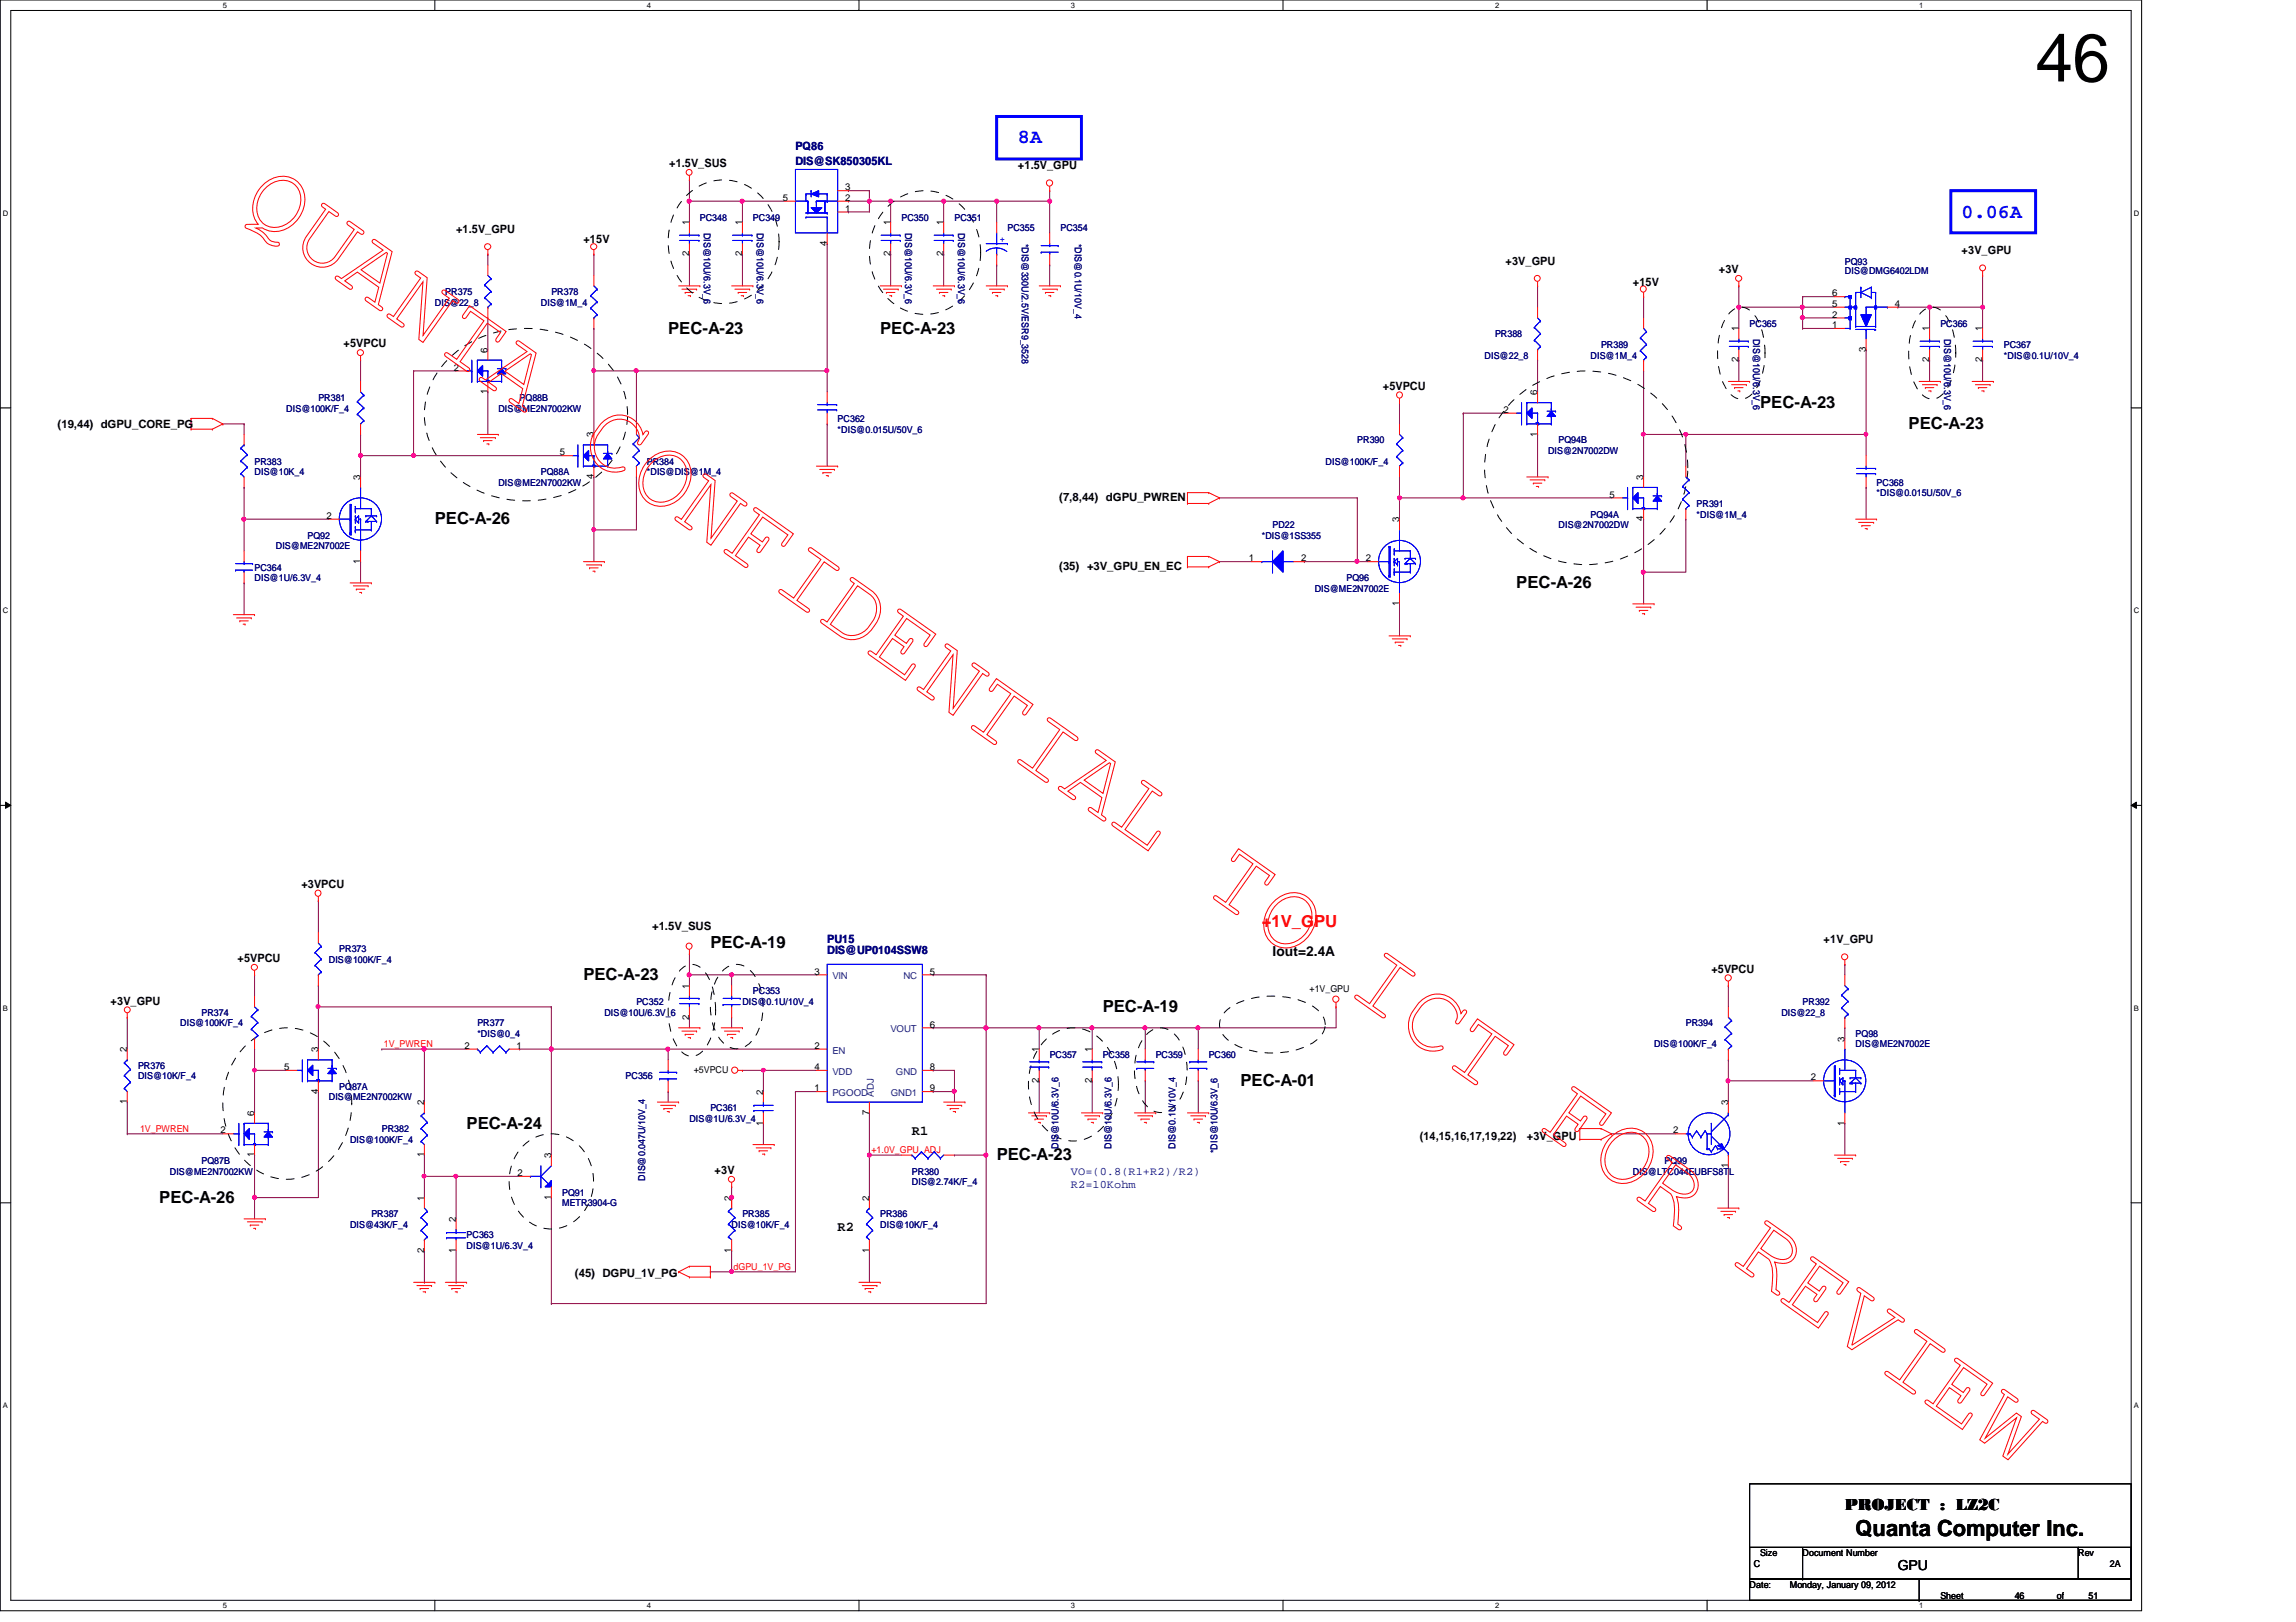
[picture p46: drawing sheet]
<svg xmlns="http://www.w3.org/2000/svg" width="297mm" height="210mm" viewBox="0 0 297 210" stroke-linecap="round" stroke-linejoin="round" font-family="sans-serif">
<defs><g id="words">
<text font-size="8.8" x="263.4" y="10.5">46</text>
<text font-size="2.9" x="240.1" y="198.8">Quanta Computer Inc.</text>
<g font-size="2.6" fill="#00f">
<text x="131.7" y="18.5">8A</text>
<text x="253.8" y="28.2">0.06A</text>
</g>
<g font-size="2.2">
<text x="86.4" y="43.2">PEC-A-23</text>
<text x="113.9" y="43.2">PEC-A-23</text>
<text x="227.7" y="52.7">PEC-A-23</text>
<text x="246.9" y="55.5">PEC-A-23</text>
<text x="56.3" y="67.9">PEC-A-26</text>
<text x="196.2" y="76.1">PEC-A-26</text>
<text x="91.9" y="122.7">PEC-A-19</text>
<text x="75.5" y="126.8">PEC-A-23</text>
<text x="142.7" y="130.9">PEC-A-19</text>
<text x="160.5" y="140.5">PEC-A-01</text>
<text x="60.4" y="146">PEC-A-24</text>
<text x="20.6" y="155.6">PEC-A-26</text>
<text x="128.9" y="150.2">PEC-A-23</text>
<text x="238.7" y="195.4">PROJECT : LZ2C</text>
</g>
<text font-size="2.2" fill="#f00" x="163.2" y="120">+1V_GPU</text>
<g font-size="1.8">
<text x="164.6" y="123.7">Iout=2.4A</text>
<text x="118" y="146.9">R1</text>
<text x="108.4" y="159.3">R2</text>
<text x="245.5" y="203.2">GPU</text>
</g>
<g font-size="1.5">
<text x="86.6" y="21.6">+1.5V_SUS</text>
<text x="131.7" y="21.9">+1.5V_GPU</text>
<text x="59" y="30.1">+1.5V_GPU</text>
<text x="75.5" y="31.5">+15V</text>
<text x="194.8" y="34.2">+3V_GPU</text>
<text x="222.4" y="35.3">+3V</text>
<text x="253.8" y="32.9">+3V_GPU</text>
<text x="211.2" y="37">+15V</text>
<text x="44.4" y="45">+5VPCU</text>
<text x="178.9" y="50.5">+5VPCU</text>
<text x="7.4" y="55.4">(19,44) dGPU_CORE_PG</text>
<text x="137" y="64.9">(7,8,44) dGPU_PWREN</text>
<text x="137" y="73.7">(35) +3V_GPU_EN_EC</text>
<text x="39" y="114.9">+3VPCU</text>
<text x="30.7" y="124.5">+5VPCU</text>
<text x="84.4" y="120.4">+1.5V_SUS</text>
<text x="221.4" y="125.9">+5VPCU</text>
<text x="235.9" y="122">+1V_GPU</text>
<text x="14.3" y="130">+3V_GPU</text>
<text x="183.7" y="147.5">(14,15,16,17,19,22)</text>
<text x="197.5" y="147.5">+3V_GPU</text>
<text x="92.5" y="151.9">+3V</text>
<text x="74.4" y="165.2">(45) DGPU_1V_PG</text>
</g>
<g font-size="1.5" fill="#000080">
<text x="102.9" y="19.4">PQ86</text>
<text x="102.9" y="21.4">DIS@SK850305KL</text>
<text x="107" y="122">PU15</text>
<text x="107" y="123.4">DIS@UP0104SSW8</text>
<text x="138.6" y="152.1">VO=(0.8(R1+R2)/R2)</text>
<text x="138.6" y="153.8">R2=10Kohm</text>
</g>
<g font-size="1.2">
<text x="89.2" y="29.2" transform="rotate(-90 89.2 29.2)">1</text>
<text x="96" y="29.2" transform="rotate(-90 96 29.2)">1</text>
<text x="101.3" y="26">5</text>
<text x="109.3" y="26">2</text>
<text x="109.3" y="27.4">1</text>
<text x="109.3" y="24.6">3</text>
<text x="115.2" y="29.2" transform="rotate(-90 115.2 29.2)">1</text>
<text x="122" y="29.2" transform="rotate(-90 122 29.2)">1</text>
<text x="89.2" y="33.2" transform="rotate(-90 89.2 33.2)">2</text>
<text x="96" y="33.2" transform="rotate(-90 96 33.2)">2</text>
<text x="107" y="31.8" transform="rotate(-90 107 31.8)">4</text>
<text x="115.2" y="33.2" transform="rotate(-90 115.2 33.2)">2</text>
<text x="122" y="33.2" transform="rotate(-90 122 33.2)">2</text>
<text x="237" y="38.4">6</text>
<text x="237" y="39.7">5</text>
<text x="237" y="41.1">2</text>
<text x="245.1" y="39.7">4</text>
<text x="58.7" y="48">2</text>
<text x="63.1" y="45.6" transform="rotate(-90 63.1 45.6)">6</text>
<text x="224.9" y="46.9" transform="rotate(-90 224.9 46.9)">2</text>
<text x="224.9" y="42.9" transform="rotate(-90 224.9 42.9)">1</text>
<text x="237" y="42.5">1</text>
<text x="241.4" y="45.5" transform="rotate(-90 241.4 45.5)">3</text>
<text x="249.6" y="46.9" transform="rotate(-90 249.6 46.9)">2</text>
<text x="249.6" y="42.9" transform="rotate(-90 249.6 42.9)">1</text>
<text x="256.5" y="46.9" transform="rotate(-90 256.5 46.9)">2</text>
<text x="256.5" y="42.9" transform="rotate(-90 256.5 42.9)">1</text>
<text x="63.1" y="51" transform="rotate(-90 63.1 51)">1</text>
<text x="194.5" y="53.4">2</text>
<text x="198.9" y="51.1" transform="rotate(-90 198.9 51.1)">6</text>
<text x="72.4" y="58.9">5</text>
<text x="76.8" y="56.6" transform="rotate(-90 76.8 56.6)">3</text>
<text x="198.9" y="56.5" transform="rotate(-90 198.9 56.5)">1</text>
<text x="46.6" y="62.1" transform="rotate(-90 46.6 62.1)">3</text>
<text x="76.8" y="62" transform="rotate(-90 76.8 62)">4</text>
<text x="208.2" y="64.4">5</text>
<text x="212.6" y="62.1" transform="rotate(-90 212.6 62.1)">3</text>
<text x="42.2" y="67.1">2</text>
<text x="181" y="67.6" transform="rotate(-90 181 67.6)">3</text>
<text x="212.6" y="67.5" transform="rotate(-90 212.6 67.5)">4</text>
<text x="46.6" y="72.9" transform="rotate(-90 46.6 72.9)">1</text>
<text x="161.6" y="72.6">1</text>
<text x="168.3" y="72.6">2</text>
<text x="176.7" y="72.6">2</text>
<text x="181" y="78.4" transform="rotate(-90 181 78.4)">1</text>
<text x="89.2" y="132" transform="rotate(-90 89.2 132)">2</text>
<text x="89.2" y="127.9" transform="rotate(-90 89.2 127.9)">1</text>
<text x="105.4" y="126.1">3</text>
<text x="120.3" y="126.1">5</text>
<text x="169.4" y="128.4">+1V_GPU</text>
<text x="16.4" y="136.2" transform="rotate(-90 16.4 136.2)">2</text>
<text x="41.1" y="136.2" transform="rotate(-90 41.1 136.2)">3</text>
<text x="60.1" y="135.7">2</text>
<text x="66.8" y="135.7">1</text>
<text x="105.4" y="135.7">2</text>
<text x="120.3" y="133">6</text>
<text x="134.4" y="136.2" transform="rotate(-90 134.4 136.2)">1</text>
<text x="141.3" y="136.2" transform="rotate(-90 141.3 136.2)">1</text>
<text x="238.6" y="134.8" transform="rotate(-90 238.6 134.8)">3</text>
<text x="16.4" y="142.9" transform="rotate(-90 16.4 142.9)">1</text>
<text x="36.8" y="138.5">5</text>
<text x="41.1" y="141.5" transform="rotate(-90 41.1 141.5)">4</text>
<text x="54.9" y="143" transform="rotate(-90 54.9 143)">2</text>
<text x="89.7" y="138.9">+5VPCU</text>
<text x="98.7" y="141.6" transform="rotate(-90 98.7 141.6)">2</text>
<text x="105.4" y="138.5">4</text>
<text x="105.4" y="141.2">1</text>
<text x="120.3" y="138.5">8</text>
<text x="120.3" y="141.2">9</text>
<text x="134.4" y="140.2" transform="rotate(-90 134.4 140.2)">2</text>
<text x="141.3" y="140.2" transform="rotate(-90 141.3 140.2)">2</text>
<text x="223.6" y="143" transform="rotate(-90 223.6 143)">3</text>
<text x="234.3" y="139.8">2</text>
<text x="28.5" y="146.7">2</text>
<text x="32.9" y="149.8" transform="rotate(-90 32.9 149.8)">1</text>
<text x="32.9" y="144.4" transform="rotate(-90 32.9 144.4)">6</text>
<text x="54.9" y="149.8" transform="rotate(-90 54.9 149.8)">1</text>
<text x="71.3" y="149.9" transform="rotate(-90 71.3 149.9)">3</text>
<text x="98.7" y="145.7" transform="rotate(-90 98.7 145.7)">1</text>
<text x="112.4" y="144.3" transform="rotate(-90 112.4 144.3)">7</text>
<text x="216.4" y="146.7">2</text>
<text x="238.6" y="145.7" transform="rotate(-90 238.6 145.7)">1</text>
<text x="54.9" y="155.4" transform="rotate(-90 54.9 155.4)">1</text>
<text x="67" y="152.2">2</text>
<text x="71.3" y="155.2" transform="rotate(-90 71.3 155.2)">1</text>
<text x="94.6" y="155.4" transform="rotate(-90 94.6 155.4)">2</text>
<text x="112.4" y="155.4" transform="rotate(-90 112.4 155.4)">2</text>
<text x="223.6" y="151.1" transform="rotate(-90 223.6 151.1)">1</text>
<text x="59" y="158.1" transform="rotate(-90 59 158.1)">2</text>
<text x="54.9" y="162.1" transform="rotate(-90 54.9 162.1)">2</text>
<text x="59" y="162.1" transform="rotate(-90 59 162.1)">1</text>
<text x="94.6" y="162.1" transform="rotate(-90 94.6 162.1)">1</text>
<text x="112.4" y="162.1" transform="rotate(-90 112.4 162.1)">1</text>
<text x="226.9" y="202.7">C</text>
<text x="227.7" y="201.4">Size</text>
<text x="233.2" y="201.4">Document Number</text>
<text x="268.9" y="201.4">Rev</text>
<text x="273" y="202.7">2A</text>
<text x="226.4" y="205.5">Date:</text>
<text x="231.6" y="205.5">Monday, January 09, 2012</text>
<text x="251" y="206.9">Sheet</text>
<text x="260.6" y="206.9">46</text>
<text x="266.1" y="206.9">of</text>
<text x="270.2" y="206.9">51</text>
</g>
<g font-size="1.2" fill="#000080">
<text x="90.5" y="28.6">PC348</text>
<text x="97.4" y="28.6">PC349</text>
<text x="116.6" y="28.6">PC350</text>
<text x="123.5" y="28.6">PC351</text>
<text x="130.3" y="29.9">PC355</text>
<text x="137.2" y="29.9">PC354</text>
<text x="91.1" y="30.1" transform="rotate(90 91.1 30.1)">DIS@10U/6.3V_6</text>
<text x="97.9" y="30.1" transform="rotate(90 97.9 30.1)">DIS@10U/6.3V_6</text>
<text x="117.1" y="30.1" transform="rotate(90 117.1 30.1)">DIS@10U/6.3V_6</text>
<text x="123.9" y="30.1" transform="rotate(90 123.9 30.1)">DIS@10U/6.3V_6</text>
<text x="132.2" y="31.5" transform="rotate(90 132.2 31.5)">*DIS@330U/2.5V/ESR9_3528</text>
<text x="139.1" y="31.5" transform="rotate(90 139.1 31.5)">*DIS@0.1U/10V_4</text>
<text x="238.7" y="34.3">PQ93</text>
<text x="238.7" y="35.4">DIS@DMG6402LDM</text>
<text x="56.3" y="39.5">DIS@22_8</text>
<text x="57.6" y="38.1">PR375</text>
<text x="70" y="39.5">DIS@1M_4</text>
<text x="71.3" y="38.1">PR378</text>
<text x="192.1" y="46.4">DIS@22_8</text>
<text x="193.4" y="43.6">PR388</text>
<text x="205.8" y="46.4">DIS@1M_4</text>
<text x="207.1" y="45">PR389</text>
<text x="226.4" y="42.3">PC365</text>
<text x="226.8" y="43.9" transform="rotate(90 226.8 43.9)">DIS@10U/6.3V_6</text>
<text x="251" y="42.3">PC366</text>
<text x="251.5" y="43.9" transform="rotate(90 251.5 43.9)">DIS@10U/6.3V_6</text>
<text x="259.2" y="45">PC367</text>
<text x="259.2" y="46.4">*DIS@0.1U/10V_4</text>
<text x="37" y="53.3">DIS@100K/F_4</text>
<text x="41.2" y="51.9">PR381</text>
<text x="64.5" y="53.3">DIS@ME2N7002KW</text>
<text x="67.2" y="51.9">PQ88B</text>
<text x="108.4" y="54.6">PC362</text>
<text x="108.4" y="56">*DIS@0.015U/50V_6</text>
<text x="175.6" y="57.4">PR390</text>
<text x="200.3" y="58.7">DIS@2N7002DW</text>
<text x="201.6" y="57.4">PQ94B</text>
<text x="32.9" y="60.1">PR383</text>
<text x="32.9" y="61.5">DIS@10K_4</text>
<text x="64.5" y="62.9">DIS@ME2N7002KW</text>
<text x="70" y="61.5">PQ88A</text>
<text x="83.7" y="60.1">PR384</text>
<text x="83.7" y="61.5">*DIS@DIS@1M_4</text>
<text x="171.5" y="60.1">DIS@100K/F_4</text>
<text x="219.5" y="65.6">PR391</text>
<text x="242.8" y="62.9">PC368</text>
<text x="242.8" y="64.2">*DIS@0.015U/50V_6</text>
<text x="35.7" y="71.1">DIS@ME2N7002E</text>
<text x="39.8" y="69.7">PQ92</text>
<text x="163.2" y="69.7">*DIS@1SS355</text>
<text x="164.6" y="68.3">PD22</text>
<text x="201.6" y="68.3">DIS@2N7002DW</text>
<text x="205.8" y="67">PQ94A</text>
<text x="219.5" y="67">*DIS@1M_4</text>
<text x="32.9" y="73.8">PC364</text>
<text x="32.9" y="75.2">DIS@1U/6.3V_4</text>
<text x="170.1" y="76.6">DIS@ME2N7002E</text>
<text x="174.2" y="75.2">PQ96</text>
<text x="42.5" y="124.6">DIS@100K/F_4</text>
<text x="43.9" y="123.2">PR373</text>
<text x="26.1" y="131.4">PR374</text>
<text x="78.2" y="131.4">DIS@10U/6.3V_6</text>
<text x="82.3" y="130">PC352</text>
<text x="96.1" y="130">DIS@0.1U/10V_4</text>
<text x="97.4" y="128.7">PC353</text>
<text x="230.5" y="131.4">DIS@22_8</text>
<text x="233.2" y="130">PR392</text>
<text x="23.3" y="132.8">DIS@100K/F_4</text>
<text x="61.8" y="132.8">PR377</text>
<text x="61.8" y="134.2">*DIS@0_4</text>
<text x="135.8" y="136.9">PC357</text>
<text x="142.7" y="136.9">PC358</text>
<text x="149.5" y="136.9">PC359</text>
<text x="156.4" y="136.9">PC360</text>
<text x="214" y="135.6">DIS@100K/F_4</text>
<text x="218.1" y="132.8">PR394</text>
<text x="240.1" y="134.2">PQ98</text>
<text x="240.1" y="135.6">DIS@ME2N7002E</text>
<text x="17.9" y="138.3">PR376</text>
<text x="17.9" y="139.7">DIS@10K/F_4</text>
<text x="42.5" y="142.4">DIS@ME2N7002KW</text>
<text x="43.9" y="141">PQ87A</text>
<text x="80.9" y="139.7">PC356</text>
<text x="91.9" y="143.8">PC361</text>
<text x="45.3" y="147.9">DIS@100K/F_4</text>
<text x="49.4" y="146.5">PR382</text>
<text x="89.2" y="145.2">DIS@1U/6.3V_4</text>
<text x="136.9" y="148.7" transform="rotate(-90 136.9 148.7)">DIS@10U/6.3V_6</text>
<text x="143.8" y="148.7" transform="rotate(-90 143.8 148.7)">DIS@10U/6.3V_6</text>
<text x="152.1" y="148.7" transform="rotate(-90 152.1 148.7)">DIS@0.1U/10V_4</text>
<text x="157.5" y="149.2" transform="rotate(-90 157.5 149.2)">*DIS@10U/6.3V_6</text>
<text x="22" y="152">DIS@ME2N7002KW</text>
<text x="26.1" y="150.6">PQ87B</text>
<text x="72.7" y="154.7">PQ91</text>
<text x="83.5" y="152.8" transform="rotate(-90 83.5 152.8)">DIS@0.047U/10V_4</text>
<text x="118" y="152">PR380</text>
<text x="118" y="153.4">DIS@2.74K/F_4</text>
<text x="211.2" y="152">DIS@LTC044EUBFS8TL</text>
<text x="215.3" y="150.6">PQ99</text>
<text x="45.3" y="158.9">DIS@43K/F_4</text>
<text x="48" y="157.5">PR387</text>
<text x="60.4" y="160.2">PC363</text>
<text x="60.4" y="161.6">DIS@1U/6.3V_4</text>
<text x="72.7" y="156.1">METR3904-G</text>
<text x="94.7" y="158.9">DIS@10K/F_4</text>
<text x="96.1" y="157.5">PR385</text>
<text x="113.9" y="157.5">PR386</text>
<text x="113.9" y="158.9">DIS@10K/F_4</text>
</g>
<text font-size="1.2" fill="#00f" x="129.4" y="31.3">+</text>
<g font-size="1.2" fill="#004080">
<text x="107.7" y="126.7">VIN</text>
<text x="116.9" y="126.7">NC</text>
<text x="107.7" y="136.4">EN</text>
<text x="115.2" y="133.6">VOUT</text>
<text x="107.7" y="139.1">VDD</text>
<text x="107.7" y="141.9">PGOOD</text>
<text x="113.1" y="141.9" transform="rotate(-90 113.1 141.9)">ADJ</text>
<text x="115.2" y="141.9">GND1</text>
<text x="115.9" y="139.1">GND</text>
</g>
<g font-size="1.2" fill="#f00">
<text x="49.7" y="135.5">1V_PWREN</text>
<text x="18.1" y="146.5">1V_PWREN</text>
<text x="112.7" y="149.2">+1.0V_GPU_ADJ</text>
<text x="94.9" y="164.3">dGPU_1V_PG</text>
</g>
<g font-size="1">
<text x="28.8" y="1">5</text>
<text x="83.7" y="1">4</text>
<text x="138.6" y="1">3</text>
<text x="193.4" y="1">2</text>
<text x="248.3" y="1">1</text>
<text x=".4" y="27.9">D</text>
<text x="276.1" y="27.9">D</text>
<text x=".4" y="79.4">C</text>
<text x="276.1" y="79.4">C</text>
<text x=".4" y="130.8">B</text>
<text x="276.1" y="130.8">B</text>
<text x=".4" y="182.2">A</text>
<text x="276.1" y="182.2">A</text>
<text x="28.8" y="208.1">5</text>
<text x="83.7" y="208.1">4</text>
<text x="138.6" y="208.1">3</text>
<text x="193.4" y="208.1">2</text>
<text x="248.3" y="208.1">1</text>
</g>
</g></defs>
<path d="M0 0h277.1v208.4h-277.1zM1.4 1.4h274.3v205.7h-274.3z" fill="none" stroke="#000" stroke-width=".13"/>
<g fill="#fff">
<path d="M28.8 .1h.6v1.1h-.6z"/>
<path d="M28.8 207.2h.6v1.1h-.6z"/>
</g>
<path d="M56.3 0v1.4M56.3 207.1v1.3" fill="none" stroke="#000" stroke-width=".13"/>
<g fill="#fff">
<path d="M83.7 .1h.5v1.1h-.5z"/>
<path d="M83.7 207.2h.5v1.1h-.5z"/>
</g>
<path d="M111.1 0v1.4M111.1 207.1v1.3" fill="none" stroke="#000" stroke-width=".13"/>
<g fill="#fff">
<path d="M138.6 .1h.5v1.1h-.5z"/>
<path d="M138.6 207.2h.5v1.1h-.5z"/>
</g>
<path d="M166 0v1.4M166 207.1v1.3" fill="none" stroke="#000" stroke-width=".13"/>
<g fill="#fff">
<path d="M193.4 .1h.6v1.1h-.6z"/>
<path d="M193.4 207.2h.6v1.1h-.6z"/>
</g>
<path d="M220.8 0v1.4M220.8 207.1v1.3" fill="none" stroke="#000" stroke-width=".13"/>
<g fill="#fff">
<path d="M248.3 .1h.5v1.1h-.5z"/>
<path d="M248.3 207.2h.5v1.1h-.5z"/>
<path d="M.4 27.1h.7v1.1h-.7z"/>
<path d="M276.1 27.1h.7v1.1h-.7z"/>
<path d="M.4 78.5h.7v1.1h-.7z"/>
<path d="M276.1 78.5h.7v1.1h-.7z"/>
</g>
<path d="M0 52.8h1.4M275.7 52.8h1.4" fill="none" stroke="#000" stroke-width=".13"/>
<g fill="#fff">
<path d="M.4 129.9h.6v1.1h-.6z"/>
<path d="M276.1 129.9h.6v1.1h-.6z"/>
</g>
<path d="M0 104.2h1.4M.7 103.8l.7 .4-.7 .4zM275.7 104.2l.7-.4v.8zM275.7 104.2h1.4" fill="none" stroke="#000" stroke-width=".13"/>
<path d="M.7 103.8l.7 .4-.7 .4zM275.7 104.2l.7-.4v.8z" fill="#000"/>
<g fill="#fff">
<path d="M.4 181.4h.6v1.1h-.6z"/>
<path d="M276.1 181.4h.6v1.1h-.6z"/>
</g>
<path d="M0 155.7h1.4M275.7 155.7h1.4" fill="none" stroke="#000" stroke-width=".13"/>
<path d="M223.6 139.9h.1M223.6 127.6h.1M223.6 139.9h11M223.6 127.6v2.7M223.6 139.9v2.7M208.5 146.7h.1M208.5 146.7h8.2M223.6 150.9h.1M223.6 150.9v5.4" fill="none" stroke="#800040" stroke-width=".13"/>
<circle cx="223.6" cy="139.9" r=".25" fill="#f0f"/>
<circle cx="223.6" cy="139.9" r=".25" fill="none" stroke="#f0f" stroke-width=".13"/>
<g fill="none" stroke="#800040" stroke-width=".13">
<path d="M76.8 32.9h.1M76.8 32.9v2.7M96.1 26h.1M96.1 26h5.4M107 31.5h.1M107 31.5v16.5M28.8 54.9h.1M28.8 54.9h2.8M31.6 54.9h.1M31.6 54.9v1.3M46.6 59h.1M46.6 59h6.9"/>
<path d="M31.6 63.1h.1M31.6 63.1v4.1M16.5 131.7h.1M16.5 131.7v4.1M223.6 137.2h.1M223.6 137.2v2.7M238.7 133h.1M238.7 124.8h.1M238.7 124.8v1.4M238.7 133v1.4M16.5 142.6h.1M16.5 142.6v4.1"/>
<path d="M94.7 153.6h.1M94.7 153.6v1.4M238.7 145.4h.1M238.7 145.4v4.1M91.9 164.6h.1M94.7 161.8h.1M94.7 161.8v2.8h-2.8"/>
</g>
<circle cx="46.6" cy="58.9" r=".25" fill="#f0f"/>
<circle cx="46.6" cy="58.9" r=".25" fill="none" stroke="#f0f" stroke-width=".13"/>
<g fill="none" stroke="#800040" stroke-width=".13">
<path d="M63.1 32.9h.1M63.1 32.9v1.4M109.8 24.7h.1M109.8 24.7h2.7M115.2 26h.1M115.2 26v2.8M128.9 26h.1M128.9 34.3h.1M128.9 26v2.8M128.9 34.3v2.7M135.8 26h.1M135.8 34.3h.1"/>
<path d="M135.8 26v4.1M135.8 34.3v2.7M53.5 59h.1M53.5 59h19.2M63.1 41.1h.1M63.1 50.7h.1M63.1 41.1v4.2M63.1 50.7v5.5M76.8 48h.1M76.8 48v8.2"/>
</g>
<circle cx="115.2" cy="26" r=".26" fill="#f0f"/>
<circle cx="115.2" cy="26" r=".26" fill="none" stroke="#f0f" stroke-width=".13"/>
<path d="M115.2 32.9h.1M115.2 32.9v4.1M76.8 42.5h.1M76.8 42.5v5.5M82.3 48h.1M82.3 48v6.9M107 48h.1M107 48v2.7" fill="none" stroke="#800040" stroke-width=".13"/>
<circle cx="107" cy="48" r=".26" fill="#f0f"/>
<circle cx="107" cy="48" r=".26" fill="none" stroke="#f0f" stroke-width=".13"/>
<path d="M76.8 48h.1M76.8 48h5.5M76.8 68.6h.1M82.3 61.7h.1M82.3 61.7v6.9h-5.5" fill="none" stroke="#800040" stroke-width=".13"/>
<circle cx="82.3" cy="48" r=".26" fill="#f0f"/>
<circle cx="82.3" cy="48" r=".26" fill="none" stroke="#f0f" stroke-width=".13"/>
<path d="M76.6 47.8l.2-.1 .2 .1v.3l-.2 .1-.2-.1z" fill-rule="evenodd" fill="#f0f"/>
<path d="M76.6 47.8l.2-.1 .2 .1v.3l-.2 .1-.2-.1z" fill="none" stroke="#f0f" stroke-width=".13"/>
<path d="M53.5 48h.1M53.5 48h5.5M53.5 48v11" fill="none" stroke="#800040" stroke-width=".13"/>
<circle cx="53.5" cy="58.9" r=".25" fill="#f0f"/>
<circle cx="53.5" cy="58.9" r=".25" fill="none" stroke="#f0f" stroke-width=".13"/>
<path d="M76.8 68.6h.1M76.8 68.6v4.1" fill="none" stroke="#800040" stroke-width=".13"/>
<path d="M76.6 68.3h.2l.2 .1v.3l-.2 .1-.2-.1z" fill-rule="evenodd" fill="#f0f"/>
<path d="M76.6 68.3h.2l.2 .1v.3l-.2 .1-.2-.1z" fill="none" stroke="#f0f" stroke-width=".13"/>
<g fill="none" stroke="#800040" stroke-width=".13">
<path d="M89.2 23.3h.1M89.2 26h.1M89.2 23.3v5.5M89.2 26h6.9M96.1 26h.1M96.1 26v2.8M122.1 26h.1M122.1 32.9h.1M122.1 26v2.8M122.1 32.9v4.1M46.6 56.2h.1M46.6 46.6h.1"/>
<path d="M46.6 59h.1M46.6 46.6v2.8M46.6 56.2v5.5M107 54.9h.1M107 54.9v5.4M31.6 67.2h.1M31.6 67.2v4.1M46.6 72.7h.1M46.6 72.7v2.7M76.8 61.7h.1M76.8 61.7v6.9"/>
</g>
<circle cx="96" cy="26" r=".26" fill="#f0f"/>
<circle cx="96" cy="26" r=".26" fill="none" stroke="#f0f" stroke-width=".13"/>
<circle cx="89.1" cy="26" r=".26" fill="#f0f"/>
<circle cx="89.1" cy="26" r=".26" fill="none" stroke="#f0f" stroke-width=".13"/>
<path d="M109.8 26h.1M109.8 27.4h.1M109.8 26h2.7M112.5 24.7h.1M112.5 26h.1M112.5 24.7v2.7h-2.7" fill="none" stroke="#800040" stroke-width=".13"/>
<circle cx="112.5" cy="26" r=".26" fill="#f0f"/>
<circle cx="112.5" cy="26" r=".26" fill="none" stroke="#f0f" stroke-width=".13"/>
<path d="M31.6 67.2h.1M31.6 67.2h10.9" fill="none" stroke="#800040" stroke-width=".13"/>
<circle cx="31.5" cy="67.2" r=".26" fill="#f0f"/>
<circle cx="31.5" cy="67.2" r=".26" fill="none" stroke="#f0f" stroke-width=".13"/>
<path d="M112.5 26h.1M112.5 26h2.7M122.1 26h.1M122.1 26h6.8M135.8 24.7h.1M135.8 24.7v1.3M82.3 48h.1M82.3 48h24.7M31.6 75.4h.1M31.6 75.4v4.1" fill="none" stroke="#800040" stroke-width=".13"/>
<circle cx="122.1" cy="26" r=".26" fill="#f0f"/>
<circle cx="122.1" cy="26" r=".26" fill="none" stroke="#f0f" stroke-width=".13"/>
<path d="M115.2 26h.1M115.2 26h6.9M128.9 26h.1M128.9 26h6.9" fill="none" stroke="#800040" stroke-width=".13"/>
<circle cx="135.8" cy="26" r=".26" fill="#f0f"/>
<circle cx="135.8" cy="26" r=".26" fill="none" stroke="#f0f" stroke-width=".13"/>
<circle cx="128.9" cy="26" r=".26" fill="#f0f"/>
<circle cx="128.9" cy="26" r=".26" fill="none" stroke="#f0f" stroke-width=".13"/>
<path d="M59 152.2h.1M59 152.2v5.5M59 152.2h8.2" fill="none" stroke="#800040" stroke-width=".13"/>
<circle cx="59" cy="152.2" r=".25" fill="#f0f"/>
<circle cx="59" cy="152.2" r=".25" fill="none" stroke="#f0f" stroke-width=".13"/>
<path d="M71.3 135.8h.1M71.3 135.8v13.7M98.8 138.5h.1M98.8 138.5h6.8M98.8 145.4h.1M98.8 145.4v2.7" fill="none" stroke="#800040" stroke-width=".13"/>
<circle cx="98.8" cy="138.5" r=".25" fill="#f0f"/>
<circle cx="98.8" cy="138.5" r=".25" fill="none" stroke="#f0f" stroke-width=".13"/>
<path d="M96.1 138.5h.1M96.1 138.5h2.7M98.8 138.5h.1M98.8 138.5v2.8M102.9 141.3h.1M102.9 141.3h2.7M102.9 141.3v23.3h-8.2M94.7 164.6h.1" fill="none" stroke="#800040" stroke-width=".13"/>
<circle cx="94.7" cy="164.6" r=".25" fill="#f0f"/>
<circle cx="94.7" cy="164.6" r=".25" fill="none" stroke="#f0f" stroke-width=".13"/>
<path d="M71.3 130.3h.1M71.3 130.3v5.5" fill="none" stroke="#800040" stroke-width=".13"/>
<circle cx="71.3" cy="135.8" r=".26" fill="#f0f"/>
<circle cx="71.3" cy="135.8" r=".26" fill="none" stroke="#f0f" stroke-width=".13"/>
<path d="M94.7 126.2h.1M94.7 126.2h10.9M127.6 133h.1M127.6 133v16.5M54.9 149.5h.1M54.9 152.2h.1M54.9 149.5v2.7M54.9 152.2h4.1" fill="none" stroke="#800040" stroke-width=".13"/>
<circle cx="127.5" cy="149.5" r=".26" fill="#f0f"/>
<circle cx="127.5" cy="149.5" r=".26" fill="none" stroke="#f0f" stroke-width=".13"/>
<circle cx="127.5" cy="133" r=".25" fill="#f0f"/>
<circle cx="127.5" cy="133" r=".25" fill="none" stroke="#f0f" stroke-width=".13"/>
<path d="M123.5 141.3h.1M123.5 141.3v1.3" fill="none" stroke="#800040" stroke-width=".13"/>
<circle cx="123.4" cy="141.2" r=".25" fill="#f0f"/>
<circle cx="123.4" cy="141.2" r=".25" fill="none" stroke="#f0f" stroke-width=".13"/>
<path d="M141.3 133h.1M141.3 133h6.9M148.2 133h.1M148.2 133v2.8" fill="none" stroke="#800040" stroke-width=".13"/>
<circle cx="141.3" cy="133" r=".25" fill="#f0f"/>
<circle cx="141.3" cy="133" r=".25" fill="none" stroke="#f0f" stroke-width=".13"/>
<path d="M120.7 133h.1M120.7 133h6.9M54.9 152.2h.1M54.9 152.2v2.8M86.4 141.3h.1M86.4 141.3v1.3" fill="none" stroke="#800040" stroke-width=".13"/>
<circle cx="54.9" cy="152.2" r=".25" fill="#f0f"/>
<circle cx="54.9" cy="152.2" r=".25" fill="none" stroke="#f0f" stroke-width=".13"/>
<path d="M112.5 149.5h.1M112.5 149.5v5.5M54.9 165.9h.1M54.9 161.8v4.1M59 165.9h.1M59 161.8v4.1" fill="none" stroke="#800040" stroke-width=".13"/>
<circle cx="112.5" cy="149.5" r=".26" fill="#f0f"/>
<circle cx="112.5" cy="149.5" r=".26" fill="none" stroke="#f0f" stroke-width=".13"/>
<path d="M49.4 135.8h.1M49.4 135.8h5.5M71.3 155h.1M71.3 155v13.7" fill="none" stroke="#800040" stroke-width=".13"/>
<circle cx="54.9" cy="135.8" r=".25" fill="#f0f"/>
<circle cx="54.9" cy="135.8" r=".25" fill="none" stroke="#f0f" stroke-width=".13"/>
<path d="M89.2 131.7h.1M89.2 126.2h.1M89.2 126.2v1.4M89.2 131.7v1.3M89.2 126.2h5.5" fill="none" stroke="#800040" stroke-width=".13"/>
<circle cx="94.7" cy="126.2" r=".26" fill="#f0f"/>
<circle cx="94.7" cy="126.2" r=".26" fill="none" stroke="#f0f" stroke-width=".13"/>
<circle cx="89.1" cy="126.2" r=".26" fill="#f0f"/>
<circle cx="89.1" cy="126.2" r=".26" fill="none" stroke="#f0f" stroke-width=".13"/>
<path d="M120.7 126.2h.1M120.7 126.2h6.9M127.6 126.2h.1M127.6 126.2v6.8" fill="none" stroke="#800040" stroke-width=".13"/>
<circle cx="127.5" cy="133" r=".25" fill="#f0f"/>
<circle cx="127.5" cy="133" r=".25" fill="none" stroke="#f0f" stroke-width=".13"/>
<path d="M155 133h.1M155 133v2.8" fill="none" stroke="#800040" stroke-width=".13"/>
<circle cx="155" cy="133" r=".25" fill="#f0f"/>
<circle cx="155" cy="133" r=".25" fill="none" stroke="#f0f" stroke-width=".13"/>
<path d="M71.3 135.8h.1M71.3 135.8h15.1" fill="none" stroke="#800040" stroke-width=".13"/>
<circle cx="71.3" cy="135.8" r=".26" fill="#f0f"/>
<circle cx="71.3" cy="135.8" r=".26" fill="none" stroke="#f0f" stroke-width=".13"/>
<path d="M32.9 126.2h.1M32.9 126.2v2.7M41.2 130.3h.1M41.2 130.3h30.1M86.4 135.8h.1M86.4 135.8v1.4M16.5 146.7h.1M16.5 146.7h12.3" fill="none" stroke="#800040" stroke-width=".13"/>
<circle cx="41.1" cy="130.3" r=".25" fill="#f0f"/>
<circle cx="41.1" cy="130.3" r=".25" fill="none" stroke="#f0f" stroke-width=".13"/>
<path d="M41.2 130.3h.1M41.2 130.3v5.5M86.4 135.8h.1M86.4 135.8h19.2M89.2 123.4h.1M89.2 123.4v2.8M94.7 131.7h.1M94.7 126.2h.1M94.7 126.2v1.4M94.7 131.7v1.3" fill="none" stroke="#800040" stroke-width=".13"/>
<circle cx="86.4" cy="135.8" r=".25" fill="#f0f"/>
<circle cx="86.4" cy="135.8" r=".25" fill="none" stroke="#f0f" stroke-width=".13"/>
<path d="M32.9 155h.1M32.9 155v2.7" fill="none" stroke="#800040" stroke-width=".13"/>
<circle cx="32.9" cy="154.9" r=".26" fill="#f0f"/>
<circle cx="32.9" cy="154.9" r=".26" fill="none" stroke="#f0f" stroke-width=".13"/>
<g fill="none" stroke="#800040" stroke-width=".13">
<path d="M41.2 116.6h.1M41.2 116.6v4.1M32.9 138.5h.1M32.9 138.5v5.5M41.2 127.6h.1M41.2 127.6v2.7M120.7 138.5h.1M120.7 138.5h2.8M127.6 133h.1M127.6 133h13.7M134.4 133h.1M134.4 133v2.8"/>
<path d="M141.3 139.9h.1M141.3 133h.1M141.3 133v2.8M141.3 139.9v4.1M32.9 155h.1M32.9 149.5h.1M32.9 149.5v5.5M41.2 141.3h.1M41.2 141.3v13.7h-8.3M112.5 144h.1M112.5 149.5h.1M112.5 149.5h4.1"/>
<path d="M112.5 144v5.5M120.7 141.3h.1M120.7 141.3h2.8M123.5 149.5h.1M123.5 149.5h4.1M71.3 168.7h.1M71.3 168.7h56.3"/>
</g>
<circle cx="134.4" cy="133" r=".26" fill="#f0f"/>
<circle cx="134.4" cy="133" r=".26" fill="none" stroke="#f0f" stroke-width=".13"/>
<path d="M148.2 133h.1M148.2 133h6.8" fill="none" stroke="#800040" stroke-width=".13"/>
<circle cx="148.1" cy="133" r=".25" fill="#f0f"/>
<circle cx="148.1" cy="133" r=".25" fill="none" stroke="#f0f" stroke-width=".13"/>
<g fill="none" stroke="#800040" stroke-width=".13">
<path d="M54.9 135.8h.1M54.9 135.8h5.5M67.2 135.8h.1M67.2 135.8h4.1M123.5 138.5h.1M123.5 138.5v2.8M134.4 139.9h.1M134.4 139.9v4.1M148.2 139.9h.1M148.2 139.9v4.1M155 139.9h.1M155 139.9v4.1"/>
<path d="M94.7 155h.1M94.7 155v1.3M127.6 149.5h.1M127.6 149.5v19.2M112.5 161.8h.1M112.5 161.8v4.1"/>
</g>
<circle cx="94.7" cy="154.9" r=".26" fill="#f0f"/>
<circle cx="94.7" cy="154.9" r=".26" fill="none" stroke="#f0f" stroke-width=".13"/>
<path d="M157.8 72.7h.1M157.8 64.4h.1M157.8 72.7h4.1M157.8 64.4h17.8M175.6 64.4h.1M175.6 64.4v8.3" fill="none" stroke="#800040" stroke-width=".13"/>
<circle cx="175.6" cy="72.6" r=".26" fill="#f0f"/>
<circle cx="175.6" cy="72.6" r=".26" fill="none" stroke="#f0f" stroke-width=".13"/>
<g fill="none" stroke="#800040" stroke-width=".13">
<path d="M212.6 38.4h.1M212.6 38.4v2.7M256.5 39.8h.1M256.5 39.8v2.7M212.6 48h.1M212.6 56.2h.1M212.6 48v13.7M256.5 46.6h.1M256.5 46.6v2.8M175.6 72.7h.1M175.6 72.7h1.3M189.3 64.4h.1"/>
<path d="M189.3 64.4h19.2"/>
</g>
<circle cx="189.3" cy="64.4" r=".25" fill="#f0f"/>
<circle cx="189.3" cy="64.4" r=".25" fill="none" stroke="#f0f" stroke-width=".13"/>
<path d="M198.9 37h.1M198.9 37v2.8M198.9 56.2h.1M198.9 46.6h.1M198.9 46.6v4.1M198.9 56.2v5.5M212.6 74h.1M212.6 74v4.1" fill="none" stroke="#800040" stroke-width=".13"/>
<circle cx="212.6" cy="74" r=".25" fill="#f0f"/>
<circle cx="212.6" cy="74" r=".25" fill="none" stroke="#f0f" stroke-width=".13"/>
<path d="M189.3 53.5h.1M189.3 53.5v10.9M189.3 53.5h5.5M212.6 56.2h.1M212.6 56.2h5.5M181.1 78.1h.1M181.1 78.1v4.2" fill="none" stroke="#800040" stroke-width=".13"/>
<circle cx="218.1" cy="56.2" r=".25" fill="#f0f"/>
<circle cx="218.1" cy="56.2" r=".25" fill="none" stroke="#f0f" stroke-width=".13"/>
<circle cx="212.6" cy="56.2" r=".25" fill="#f0f"/>
<circle cx="212.6" cy="56.2" r=".25" fill="none" stroke="#f0f" stroke-width=".13"/>
<path d="M218.1 56.2h.1M218.1 56.2v4.1M241.4 56.2h.1M241.4 56.2v2.8M212.6 74h.1M212.6 67.2h.1M212.6 67.2v6.8M218.1 67.2h.1M218.1 67.2v6.8h-5.5" fill="none" stroke="#800040" stroke-width=".13"/>
<path d="M241.2 56h.4v.2v.2h-.2h-.2z" fill-rule="evenodd" fill="#f0f"/>
<path d="M241.2 56h.4v.2v.2h-.2h-.2z" fill="none" stroke="#f0f" stroke-width=".13"/>
<path d="M181.1 64.4h.1M181.1 64.4v2.8" fill="none" stroke="#800040" stroke-width=".13"/>
<circle cx="181.1" cy="64.4" r=".25" fill="#f0f"/>
<circle cx="181.1" cy="64.4" r=".25" fill="none" stroke="#f0f" stroke-width=".13"/>
<path d="M225 39.8h.1M225 39.8v2.7M181.1 52.1h.1M181.1 52.1v2.8M218.1 56.2h.1M218.1 56.2h23.3M241.4 63.1h.1M241.4 63.1v4.1" fill="none" stroke="#800040" stroke-width=".13"/>
<circle cx="225" cy="39.8" r=".25" fill="#f0f"/>
<circle cx="225" cy="39.8" r=".25" fill="none" stroke="#f0f" stroke-width=".13"/>
<path d="M249.6 39.8h.1M249.6 39.8v2.7M249.6 39.8h6.9M241.4 45.3h.1M241.4 45.3v10.9M249.6 46.6h.1M249.6 46.6v2.8M168.7 72.7h.1M168.7 72.7h6.9" fill="none" stroke="#800040" stroke-width=".13"/>
<circle cx="256.5" cy="39.8" r=".25" fill="#f0f"/>
<circle cx="256.5" cy="39.8" r=".25" fill="none" stroke="#f0f" stroke-width=".13"/>
<circle cx="249.6" cy="39.8" r=".25" fill="#f0f"/>
<circle cx="249.6" cy="39.8" r=".25" fill="none" stroke="#f0f" stroke-width=".13"/>
<path d="M233.2 38.4h.1M233.2 39.8h.1M233.2 38.4h4.1M233.2 39.8h4.1M256.5 35.6h.1M256.5 35.6v4.2M233.2 42.5h.1M233.2 41.1h.1M233.2 42.5h4.1M233.2 41.1v1.4" fill="none" stroke="#800040" stroke-width=".13"/>
<circle cx="233.2" cy="39.8" r=".26" fill="#f0f"/>
<circle cx="233.2" cy="39.8" r=".26" fill="none" stroke="#f0f" stroke-width=".13"/>
<path d="M233.2 38.4h.1M233.2 38.4v1.4M233.2 41.1h.1M233.2 41.1h4.1" fill="none" stroke="#800040" stroke-width=".13"/>
<circle cx="233.2" cy="41.1" r=".26" fill="#f0f"/>
<circle cx="233.2" cy="41.1" r=".26" fill="none" stroke="#f0f" stroke-width=".13"/>
<g fill="none" stroke="#800040" stroke-width=".13">
<path d="M89.2 32.9h.1M89.2 32.9v4.1M96.1 32.9h.1M96.1 32.9v4.1M225 39.8h.1M225 37h.1M225 39.8h8.2M225 37v2.8M233.2 39.8h.1M233.2 39.8v1.3M245.5 39.8h.1M245.5 39.8h4.1"/>
<path d="M225 46.6h.1M225 46.6v2.8M181.1 64.4h.1M181.1 61.7h.1M181.1 64.4h8.2M181.1 61.7v2.7M32.9 138.5h.1M32.9 138.5h4.1M54.9 135.8h.1M54.9 135.8v6.8M155 133h.1M172.8 130.3h.1"/>
<path d="M172.8 130.3v2.7h-17.8"/>
</g>
<circle cx="32.9" cy="138.5" r=".25" fill="#f0f"/>
<circle cx="32.9" cy="138.5" r=".25" fill="none" stroke="#f0f" stroke-width=".13"/>
<path d="M32.9 135.8h.1M32.9 135.8v2.7" fill="none" stroke="#800040" stroke-width=".13"/>
<g fill="none" stroke="#f00" stroke-width=".13">
<path d="M63.1 32.9h.1M63.1 32.3v.6M76.8 32.9h.1M76.8 32.3v.6M87.8 37h2.7M88.2 37.4h1.9M88.6 37.8h.1M88.6 37.8h1.1M89 38.3h.3M89.2 23.3h.1M89.2 22.7v.6M89.3 38.3h.1"/>
<path d="M90.1 37.4h.1M90.5 37h.1M94.7 37h2.7M95.1 37.4h1.9M95.5 37.8h.1M95.5 37.8h1.1M95.9 38.3h.3M96.2 38.3h.1M97 37.4h.1M97.4 37h.1M113.9 37h2.7M114.3 37.4h1.9"/>
<path d="M114.7 37.8h.1M114.7 37.8h1.1M115.1 38.3h.3M115.4 38.3h.1M116.2 37.4h.1M116.6 37h.1M120.7 37h2.8M121.2 37.4h1.9M121.5 37.8h.1M121.5 37.8h1.1M122 38.3h.2M122.2 38.3h.1"/>
<path d="M123.1 37.4h.1M123.5 37h.1M127.6 37h2.7M128 37.4h1.9M128.4 37.8h.1M128.4 37.8h1.1M128.8 38.3h.3M129.1 38.3h.1M129.9 37.4h.1M130.3 37h.1M134.4 37h2.8M134.9 37.4h1.9"/>
<path d="M135.3 37.8h.1M135.3 37.8h1.1M135.7 38.3h.2M135.8 24.7h.1M135.8 24.1v.6M135.9 38.3h.1M136.8 37.4h.1M137.2 37h.1M198.9 37h.1M198.9 36.4v.6M212.6 38.4h.1M212.6 37.8v.6"/>
<path d="M225 37h.1M225 36.4v.6M256.5 35.6h.1M256.5 35.1v.5M24.7 55.5h.1M24.7 54.1h.1M24.7 55.5h2.8M24.7 54.1v1.4M24.7 54.1h2.8M27.5 55.5h.1M27.5 54.1h.1M27.5 54.1l1.3 .8"/>
<path d="M28.8 54.9h.1M28.8 54.9l-1.3 .6M46.6 46.6h.1M46.6 46.1v.5M61.8 56.2h2.7M62.1 56.6h2M62.6 57h.1M62.6 57h1.1M63 57.4h.2M63.2 57.4h.1M64.1 56.6h.1M64.5 56.2h.1"/>
<path d="M181.1 52.1h.1M181.1 51.6v.5M223.6 49.4h2.8M224 49.8h1.9M224.4 50.2h.1M224.4 50.2h1.1M224.8 50.6h.3M225.1 50.6h.1M225.9 49.8h.1M226.4 49.4h.1M248.3 49.4h2.7M248.7 49.8h1.9"/>
<path d="M249.1 50.2h.1M249.1 50.2h1.1M249.5 50.6h.3M249.8 50.6h.1M250.6 49.8h.1M251 49.4h.1M255.1 49.4h2.8M255.6 49.8h1.9M255.9 50.2h.1M255.9 50.2h1.1M256.4 50.6h.3M256.7 50.6h.1"/>
<path d="M257.5 49.8h.1M257.9 49.4h.1M30.2 79.5h2.7M30.6 80h1.9M32.5 80h.1M32.9 79.5h.1M45.3 75.4h2.7M45.7 75.8h1.9M46.1 76.2h.1M46.1 76.2h1.1M46.5 76.7h.3M46.8 76.7h.1"/>
<path d="M47.6 75.8h.1M48 75.4h.1M75.5 72.7h2.7M75.9 73.1h1.9M76.3 73.5h.1M76.3 73.5h1.1M76.7 73.9h.3M77 73.9h.1M77.8 73.1h.1M78.2 72.7h.1M105.6 60.3h2.8M106 60.7h1.9"/>
<path d="M106.5 61.2h.1M106.5 61.2h1.1M106.9 61.6h.2M107.1 61.6h.1M107.9 60.7h.1M108.4 60.3h.1M153.6 73.4h.1M153.6 72h.1M153.6 63.8h.1M153.6 65.2h.1M153.6 73.4h2.8M153.6 63.8v1.4"/>
<path d="M153.6 72v1.4M153.6 72h2.8M153.6 65.2h2.8M153.6 63.8h2.8M156.4 73.4h.1M156.4 72h.1M156.4 65.2h.1M156.4 63.8h.1M156.4 72l1.4 .7M156.4 63.8l1.4 .6M157.8 72.7h.1M157.8 64.4h.1"/>
<path d="M157.8 72.7l-1.4 .7M157.8 64.4l-1.4 .8M197.5 61.7h2.8M197.9 62.1h2M198.4 62.5h.1M198.4 62.5h1.1M198.8 62.9h.2M199 62.9h.1M199.9 62.1h.1M200.3 61.7h.1M211.2 78.1h2.8M211.7 78.6h1.9"/>
<path d="M212.1 79h.1M212.1 79h1.1M212.5 79.4h.3M212.8 79.4h.1M213.6 78.6h.1M214 78.1h.1M240.1 67.2h2.7M240.4 67.6h2M240.9 68h.1M240.9 68h1.1M241.3 68.4h.3M241.6 68.4h.1"/>
<path d="M242.4 67.6h.1M242.8 67.2h.1M31 80.3h.1M31 80.3h1.1M31.5 80.8h.2M31.7 80.8h.1M179.7 82.3h2.8M180.1 82.7h1.9M180.5 83.1h.1M180.5 83.1h1.1M180.9 83.5h.3M181.2 83.5h.1"/>
<path d="M182 82.7h.1M182.5 82.3h.1M41.2 116.6h.1M41.2 116v.6M16.5 131.7h.1M16.5 131.1v.6M32.9 126.2h.1M32.9 125.6v.6M87.8 133h2.7M88.2 133.4h1.9M88.6 133.9h.1M88.6 133.9h1.1"/>
<path d="M89 134.3h.3M89.2 123.4h.1M89.2 122.9v.5M89.3 134.3h.1M90.1 133.4h.1M90.5 133h.1M93.3 133h2.8M93.7 133.4h1.9M94.1 133.9h.1M94.1 133.9h1.1M94.5 134.3h.3M94.8 134.3h.1"/>
<path d="M95.5 138.5h.6M95.6 133.4h.1M96.1 133h.1M96.1 138.5h.1M172.8 130.3h.1M172.8 129.8v.5M223.6 127.6h.1M223.6 127v.6M238.7 124.8h.1M238.7 124.2v.6M31.6 157.7h2.7M32 158.1h1.9"/>
<path d="M32.4 158.5h.1M32.4 158.5h1.1M32.8 159h.3M33.1 159h.1M33.9 158.1h.1M34.3 157.7h.1M85 142.6h2.8M85.5 143h1.9M85.9 143.5h.1M85.9 143.5h1.1M86.3 143.8h.3M86.6 143.8h.1"/>
<path d="M87.4 143h.1M87.8 142.6h.1M94.7 153.6h.1M94.7 153v.6M97.4 148.1h2.8M97.8 148.5h1.9M98.2 148.9h.1M98.2 148.9h1.1M98.6 149.4h.3M98.9 149.4h.1M99.7 148.5h.1M100.2 148.1h.1"/>
<path d="M122.1 142.6h2.7M122.5 143h1.9M122.9 143.5h.1M122.9 143.5h1.1M123.3 143.8h.3M123.6 143.8h.1M124.4 143h.1M124.8 142.6h.1M133.1 144h2.7M133.5 144.4h1.9M133.9 144.8h.1M133.9 144.8h1.1"/>
<path d="M134.3 145.2h.3M134.6 145.2h.1M135.4 144.4h.1M135.8 144h.1M139.9 144h2.8M140.3 144.4h1.9M140.8 144.8h.1M140.8 144.8h1.1M141.2 145.2h.2M141.4 145.2h.1M142.2 144.4h.1M142.7 144h.1"/>
<path d="M146.8 144h2.7M147.2 144.4h1.9M147.6 144.8h.1M147.6 144.8h1.1M148 145.2h.3M148.3 145.2h.1M149.1 144.4h.1M149.5 144h.1M153.6 144h2.8M154 144.4h2M154.5 144.8h.1M154.5 144.8h1.1"/>
<path d="M154.9 145.2h.2M155.1 145.2h.1M156 144.4h.1M156.4 144h.1M204.4 147.4h.1M204.4 146.1h.1M204.4 146.1h2.7M204.4 147.4h2.7M204.4 146.1v1.3M207.1 146.1h.1M207.1 147.4h.1M207.1 146.1l1.4 .6"/>
<path d="M208.5 146.7h.1M208.5 146.7l-1.4 .7M222.2 156.3h2.8M222.6 156.8h1.9M223.1 157.2h.1M223.1 157.2h1.1M223.5 157.6h.2M223.7 157.6h.1M224.5 156.8h.1M225 156.3h.1M237.3 149.5h2.8M237.7 149.9h1.9"/>
<path d="M238.1 150.3h.1M238.1 150.3h1.1M238.5 150.7h.3M238.8 150.7h.1M239.6 149.9h.1M240.1 149.5h.1M53.5 165.9h2.8M53.9 166.4h1.9M54.4 166.8h.1M54.4 166.8h1.1M54.7 167.2h.3M55 167.2h.1"/>
<path d="M55.8 166.4h.1M56.3 165.9h.1M57.6 165.9h2.8M58 166.4h1.9M58.5 166.8h.1M58.5 166.8h1.1M58.9 167.2h.2M59.1 167.2h.1M59.9 166.4h.1M60.4 165.9h.1M87.8 164.6h.1M87.8 164.6l1.4 .7"/>
<path d="M89.2 163.9h.1M89.2 165.3h.1M89.2 163.9h2.7M89.2 163.9l-1.4 .7M89.2 165.3h2.7M91.9 165.3h.1M91.9 163.9h.1M91.9 163.9v1.4M111.1 165.9h2.8M111.5 166.4h1.9M111.9 166.8h.1M111.9 166.8h1.1"/>
<path d="M112.3 167.2h.3M112.6 167.2h.1M113.4 166.4h.1M113.9 165.9h.1"/>
<circle cx="63.1" cy="31.9" r=".39"/>
<circle cx="76.8" cy="31.9" r=".39"/>
<circle cx="89.2" cy="22.3" r=".38"/>
<circle cx="135.8" cy="23.7" r=".4"/>
<circle cx="198.9" cy="36" r=".38"/>
<circle cx="212.6" cy="37.4" r=".39"/>
<circle cx="224.9" cy="36" r=".39"/>
<circle cx="256.5" cy="34.7" r=".38"/>
<circle cx="46.6" cy="45.6" r=".39"/>
<circle cx="181" cy="51.1" r=".39"/>
<circle cx="41.1" cy="115.6" r=".39"/>
<circle cx="16.5" cy="130.7" r=".38"/>
<circle cx="32.9" cy="125.2" r=".39"/>
<circle cx="89.1" cy="122.4" r=".39"/>
<circle cx="95.1" cy="138.5" r=".4"/>
<circle cx="172.8" cy="129.3" r=".4"/>
<circle cx="223.6" cy="126.5" r=".4"/>
<circle cx="238.7" cy="123.8" r=".39"/>
<circle cx="94.6" cy="152.6" r=".39"/>
</g>
<path d="M226.4 192h49.3v12.3h-49.3zM226.4 204.3h49.3v2.8h-49.3zM226.4 200.2h49.3v4.1h-49.3zM233.2 204.3h.1M233.2 200.2v4.1M248.3 207.1h.1M248.3 204.3v2.8M268.9 200.2h.1M268.9 200.2v4.1" fill="none" stroke="#000" stroke-width=".13"/>
<path d="M128.9 15.1h11v5.5h-11zM252.4 24.7h11v5.4h-11z" fill="none" stroke="#00f" stroke-width=".38"/>
<g fill="none" stroke="#000" stroke-width=".13" stroke-dasharray="1 1 1 1 1 1 1 1">
<path d="M88.9 25.2a6.8 6.8 0 0 1 10.7 1.7 8.5 8.5 0 0 1-3 11.6 6.8 6.8 0 0 1-9-2.9 8.7 8.7 0 0 1 1.3-10.4zM114.9 26.6a6.8 6.8 0 0 1 10.8 1.7 8.4 8.4 0 0 1-3 11.6 6.8 6.8 0 0 1-9.1-2.9 8.7 8.7 0 0 1 1.3-10.4zM57.8 46.7a14.7 14.7 0 0 1 20.5 0 9.9 9.9 0 0 1-1 14.8 14.8 14.8 0 0 1-18.5 0 10 10 0 0 1-1-14.8zM195.4 52.1a13.5 13.5 0 0 1 21.8 3.3 12.4 12.4 0 0 1-7.8 17 13.2 13.2 0 0 1-17-9.2 12.1 12.1 0 0 1 3-11.1zM223.7 40.6a1.89 1.89 0 0 1 3.1 0 9.1 9.1 0 0 1 1.3 7.2 5.9 5.9 0 0 1-1.8 3.5 1.81 1.81 0 0 1-2.6-.5 9.3 9.3 0 0 1-1.3-7.2 6.5 6.5 0 0 1 1.3-3zM248.4 40.6a1.87 1.87 0 0 1 3.1 0 9.3 9.3 0 0 1 1.1 8.1 4.4 4.4 0 0 1-2.1 2.9 1.88 1.88 0 0 1-2.1-.8 9.3 9.3 0 0 1-1.3-7.2 6.5 6.5 0 0 1 1.3-3zM32.1 135a7.5 7.5 0 0 1 10.9 .9 10.9 10.9 0 0 1-.8 14.7 7.4 7.4 0 0 1-10.9-.9 11 11 0 0 1 .8-14.7zM87.9 125.6a1.89 1.89 0 0 1 3.1 0 9.1 9.1 0 0 1 1.4 7.2 5.9 5.9 0 0 1-1.8 3.5 1.82 1.82 0 0 1-2.7-.4 9.3 9.3 0 0 1-1.3-7.3 6.5 6.5 0 0 1 1.3-3zM93.6 125.5a2.47 2.47 0 0 1 3.9 .6 7.8 7.8 0 0 1 0 8.3 2.52 2.52 0 0 1-4.4 0 7.8 7.8 0 0 1 0-8.3zM135 134.8a5 5 0 0 1 7.7 0 8.5 8.5 0 0 1-.7 11.7 5 5 0 0 1-7.5-1.4 8.8 8.8 0 0 1 .5-10.3zM148.4 133.8a2.45 2.45 0 0 1 4 .5 7.8 7.8 0 0 1 0 8.4 2.51 2.51 0 0 1-4.4 0 7.9 7.9 0 0 1 0-8.4zM158.5 130.9a8.4 8.4 0 0 1 6.1-2 9 9 0 0 1 6.1 2 2.24 2.24 0 0 1 0 3.4 8.5 8.5 0 0 1-6.1 2 8.9 8.9 0 0 1-6.1-2 2.26 2.26 0 0 1 0-3.4z"/>
<path d="M67.5 148.5a5.2 5.2 0 0 1 8.7 1.5 6.5 6.5 0 0 1-3.1 8.7 5.3 5.3 0 0 1-7-3.9 6.8 6.8 0 0 1 1.4-6.3z"/>
</g>
<path d="M198.2 52.8v1.3l-.7-.6z" fill="#00f"/>
<path d="M198.2 52.8v1.3l-.7-.6z" fill="none" stroke="#00f" stroke-width=".13"/>
<path d="M200.7 53.2l.5 .7h-1.1z" fill="#00f"/>
<g fill="none" stroke="#00f" stroke-width=".13">
<path d="M196.2 53.5h.6M196.8 53.5h.1M196.8 54.9h.1M196.8 52.1v2.8M197.5 52.1h.1M197.5 54.9h.1M197.5 52.1h3.2M197.5 52.1v2.8M197.5 54.9h3.2M198.2 53.5h.1M198.2 53.5h.7M198.8 54.7h.1"/>
<path d="M198.8 54.7v.2M198.8 54.7h.2M198.9 54.9h.1M198.9 53.5h.1M198.9 53.5v1.4M199 54.7h.1M199 54.9h.1M199 54.7v.2M200.1 53.2h1.1M200.7 53.2l.5 .7h-1.1zM200.7 52.1h.1M200.7 52.9h.1"/>
<path d="M200.7 54.9h.1M200.7 53.9h.1M200.7 52.1v1.1M200.7 53.9v1M201.2 53.2h.1"/>
</g>
<path d="M198.2 52.8v1.3l-.7-.6z" fill="#00f"/>
<path d="M198.2 52.8v1.3l-.7-.6z" fill="none" stroke="#00f" stroke-width=".13"/>
<path d="M200.7 53.2l.5 .7h-1.1z" fill="#00f"/>
<g fill="none" stroke="#00f" stroke-width=".13">
<path d="M76.4 38.3h.1M76.4 39.9h.1M76.4 38.3l.9 .8M76.4 39.9l.9 .8M76.8 37l.5 .4M77.3 37.4h.1M77.3 39.1h.1M77.3 37.4l-.9 .9M77.3 39.1l-.9 .8M76.8 41.1h.1M77.3 40.7h.1M77.3 40.7l-.5 .4"/>
<path d="M196.2 53.5h.6M196.8 53.5h.1M196.8 54.9h.1M196.8 52.1v2.8M197.5 52.1h.1M197.5 54.9h.1M197.5 52.1h3.2M197.5 52.1v2.8M197.5 54.9h3.2M198.2 53.5h.1M198.2 53.5h.7M198.8 54.7h.1"/>
<path d="M198.8 54.7v.2M198.8 54.7h.2M198.9 54.9h.1M198.9 53.5h.1M198.9 53.5v1.4M199 54.7h.1M199 54.9h.1M199 54.7v.2M200.1 53.2h1.1M200.7 53.2l.5 .7h-1.1zM200.7 52.1h.1M200.7 52.9h.1"/>
<path d="M200.7 54.9h.1M200.7 53.9h.1M200.7 52.1v1.1M200.7 53.9v1M201.2 53.2h.1M87.9 129.9h2.5M87.9 129.2h2.5M89.2 129.2h.1M89.2 129.9h.1M89.2 128.9v.3M89.2 129.9v.4M90.4 129.9h.1"/>
<path d="M90.4 129.2h.1"/>
</g>
<path d="M76.8 35.6v1.4M76.8 41.1v1.4M194.8 53.5h1.4M198.9 50.7v1.4M198.9 54.9v1.3M89.2 127.6v1.3M89.2 130.3v1.4" fill="none" stroke="#f00" stroke-width=".13"/>
<path d="M222.2 148.3l.6-.3 .3 .7z" fill="#00f"/>
<g fill="none" stroke="#00f" stroke-width=".13">
<path d="M218.1 146.7h.5M218.6 146.7h.1M218.6 146.7l.3 .5M218.9 147.2h.1M219.5 146.3h.1M219.5 146.3l-.6 .9M219.5 146.3l.5 .9M220 147.2h.1M220.6 146.3h.1M220.6 146.3l-.6 .9M220.6 146.3l.2 .4M220.8 146.7h.1"/>
<path d="M220.8 148.7h.1M220.8 146.7h.6M220.8 146.7v2M220.8 148.7h.3M221.1 148.7h.1M221.1 148.7l.3 .4M221.4 146.7h.1M221.4 145.4h.1M221.4 149.1h.1M221.4 145.4v2.7M221.4 147l1.1 1.1M222 148.3h.1"/>
<path d="M222 148.3l-.6 .8M222 148.3l.2 .4M222.2 148.3l.6-.3 .3 .7zM222.2 148.7h.1M222.2 148.7h.9M222.5 148.1h.1M223.1 148.7h.1M223.1 148.7l.5 .5M223.6 149.5h.1M223.6 149.2h.1M223.6 144.3h.1M223.6 144h.1"/>
<path d="M223.6 144v.3M223.6 149.2v.3M223.6 144.3l-2.2 2.2"/>
<circle cx="221.1" cy="146.7" r="2.71"/>
</g>
<path d="M222.2 148.3l.6-.3 .3 .7z" fill="#00f"/>
<g fill="none" stroke="#00f" stroke-width=".13">
<path d="M94.8 31.1h2.5M94.8 30.4h2.5M96.1 30.4h.1M96.1 31.1h.1M96.1 30.1v.3M96.1 31.1v.4M97.3 31.1h.1M97.3 30.4h.1M31.2 59.6h.1M31.2 58h.1M31.2 59.6l.8 .9M31.2 58l.8 .8"/>
<path d="M31.6 57.6h.1M31.6 57.6l-.4 .4M32 58.8h.1M32 58.8l-.8 .8M81.9 57.4h.1M81.9 59.1h.1M81.9 57.4l.8 .9M81.9 59.1l.8 .8M82.3 56.2l.4 .4M82.7 56.6h.1M82.7 58.3h.1M82.7 59.9h.1"/>
<path d="M82.7 56.6l-.8 .8M82.7 58.3l-.8 .8M82.7 59.9l-.4 .4M198.5 42.4h.1M198.5 44h.1M198.5 42.4l.8 .8M198.5 44l.8 .8M198.9 45.3h.1M198.9 41.1l.4 .4M199.3 41.5h.1M199.3 43.2h.1M199.3 44.8h.1"/>
<path d="M199.3 41.5l-.8 .9M199.3 43.2l-.8 .8M199.3 44.8l-.4 .5M248.4 44.8h2.5M248.4 44.2h2.5M249.6 44.2h.1M249.6 44.8h.1M249.6 43.9v.3M249.6 44.8v.5M250.9 44.8h.1M250.9 44.2h.1M31.2 61.3h.1"/>
<path d="M31.2 61.3l.4 .4M32 60.5h.1M32 60.5l-.8 .8M82.3 60.3h.1M240.2 61.3h2.5M240.2 60.6h2.5M241.4 60.6h.1M241.4 61.3h.1M241.4 60.3v.3M241.4 61.3v.4M242.7 61.3h.1M242.7 60.6h.1"/>
<path d="M85.3 139.6h.1M85.3 138.8h2.2M85.3 139.6h2.2M86.4 139.6h.1M86.4 138.8h.1M86.4 138.5v.3M86.4 139.6v.3M87.5 138.8h.1M153.9 137.4h.1M153.9 137.4h2.2M153.9 138.3h2.2M155 138.3h.1"/>
<path d="M155 137.4h.1M155 137.2v.2M155 138.3v.2M156.1 138.3h.1M238.2 128.8h.1M238.2 130.4h.1M238.2 128.8l.9 .8M238.2 130.4l.9 .8M238.7 131.7h.1M238.7 127.6l.4 .4M239.1 128h.1M239.1 129.6h.1"/>
<path d="M239.1 131.2h.1M239.1 128l-.9 .8M239.1 129.6l-.9 .8M239.1 131.2l-.4 .5M57.8 159.5h.1M57.8 159.5h2.4M59 159.5h.1M59 159.1v.4M218.1 146.7h.5M218.6 146.7h.1M218.6 146.7l.3 .5M218.9 147.2h.1"/>
<path d="M219.5 146.3h.1M219.5 146.3l-.6 .9M219.5 146.3l.5 .9M220 147.2h.1M220.6 146.3h.1M220.6 146.3l-.6 .9M220.6 146.3l.2 .4M220.8 146.7h.1M220.8 148.7h.1M220.8 146.7h.6M220.8 146.7v2M220.8 148.7h.3"/>
<path d="M221.1 148.7h.1M221.1 148.7l.3 .4M221.4 146.7h.1M221.4 145.4h.1M221.4 149.1h.1M221.4 145.4v2.7M221.4 147l1.1 1.1M222 148.3h.1M222 148.3l-.6 .8M222 148.3l.2 .4M222.2 148.3l.6-.3 .3 .7zM222.2 148.7h.1"/>
<path d="M222.2 148.7h.9M222.5 148.1h.1M223.1 148.7h.1M223.1 148.7l.5 .5M223.6 149.5h.1M223.6 149.2h.1M223.6 144.3h.1M223.6 144h.1M223.6 144v.3M223.6 149.2v.3M223.6 144.3l-2.2 2.2M57.8 160.2h.1"/>
<path d="M57.8 160.2h2.4M59 160.2h.1M59 160.2v.2"/>
<circle cx="221.1" cy="146.7" r="2.71"/>
</g>
<g fill="none" stroke="#f00" stroke-width=".13">
<path d="M96.1 28.8v1.3M96.1 31.5v1.4M198.9 39.8v1.3M31.6 56.2v1.4M82.3 54.9v1.3M198.9 45.3v1.3M241.4 59v1.3M249.6 42.5v1.4M249.6 45.3v1.3M31.6 61.7v1.4M82.3 60.3v1.4M241.4 61.7v1.4"/>
<path d="M86.4 137.2v1.3M86.4 139.9v1.4M155 135.8v1.4M155 138.5v1.4M238.7 126.2v1.4M238.7 131.7v1.3M59 157.7v1.4M216.7 146.7h1.4M223.6 142.6v1.4M223.6 149.5v1.4M59 160.4v1.4"/>
</g>
<path d="M71.3 152.8v.8h-.8z" fill-rule="evenodd" fill="#00f"/>
<path d="M68.6 152.2h.1M68.6 152.2h1.4M70 152.2h.1M70 153.6h.1M70 152.2l.9 1M70 150.9v2.7M70.9 153.2h.1M71.3 152.8v.8h-.8zM71.3 150.9l-1.3 1.3" fill="none" stroke="#00f" stroke-width=".13"/>
<path d="M71.3 152.8v.8h-.8z" fill-rule="evenodd" fill="#00f"/>
<g fill="none" stroke="#00f" stroke-width=".13">
<path d="M87.9 31.1h2.5M87.9 30.4h2.5M89.2 30.4h.1M89.2 31.1h.1M89.2 30.1v.3M89.2 31.1v.4M90.4 31.1h.1M90.4 30.4h.1M114 31.1h2.5M114 30.4h2.5M115.2 30.4h.1M115.2 31.1h.1"/>
<path d="M115.2 30.1v.3M115.2 31.1v.4M116.5 31.1h.1M116.5 30.4h.1M134.7 32.6h.1M134.7 32.6h2.2M134.7 31.8h2.2M135.8 31.8h.1M135.8 32.6h.1M135.8 31.5v.3M135.8 32.6v.3M136.9 31.8h.1"/>
<path d="M46.2 52h.1M46.2 53.6h.1M46.2 52l.9 .8M46.2 53.6l.9 .8M46.6 54.9h.1M46.6 50.7l.5 .4M47.1 51.1h.1M47.1 52.8h.1M47.1 54.4h.1M47.1 51.1l-.9 .9M47.1 52.8l-.9 .8M47.1 54.4l-.5 .5"/>
<path d="M43.9 67.2h1.4M45.3 69h.1M45.3 67.2h.1M45.3 69.1h.1M45.4 65.3h.1M45.4 68.8h.1M45.4 69.1h.1M45.4 65.3h-.1v3.8M45.4 65.3v3.8M46 65.8h.1M46 67.2h.1M46 66.8h.1"/>
<path d="M46 67.6h.1M46 68.2h.1M46 68.7h.1M46 65.5h.1M46 66.1h.1M46 66.3h.1M46 68.6h.1M46 68.8h.1M46 65.8h2M46 67.2l.2 .3M46 65.5v.8M46 66.8v.8"/>
<path d="M46 68.2v.6M46 68.6h2M46.2 67.5h.1M46.2 67.5l.2 .1M46.4 67.6h.1M46.4 66.8h.1M46.4 67.2h.1M46.4 67.2h.2M46.4 66.8l-.4 .4M46.4 66.8v.8M46.6 67.2h.1M46.6 63.1h.1"/>
<path d="M46.6 63.1v2.7M46.6 67.2v4.1M47.3 67.5h.1M47.3 66.8h.1M47.3 67.5h1.4M47.3 66.8h1.4M47.5 67.5h.1M47.6 67.5h.1M48 67.5h.1M48 65.8h.1M48 66.8h.1M48 68.6h.1"/>
<path d="M48 65.8v1M48 67.5v1.1M48 66.8l.7 .7M48 66.8l-.7 .7M48.7 67.5h.1M48.7 66.8h.1M40.8 123.3h.1M40.8 124.9h.1M40.8 123.3l.8 .8M40.8 124.9l.8 .9M41.2 126.2h.1M41.2 122l.4 .5"/>
<path d="M41.6 122.5h.1M41.6 124.1h.1M41.6 125.8h.1M41.6 122.5l-.8 .8M41.6 124.1l-.8 .8M41.6 125.8l-.4 .4M140.1 138.1h2.4M140.1 137.4h2.4M141.3 137.4h.1M141.3 138.1h.1M141.3 137.2v.2M141.3 138.1v.4"/>
<path d="M142.5 138.1h.1M142.5 137.4h.1M223.2 132.9h.1M223.2 134.5h.1M223.2 132.9l.8 .8M223.2 134.5l.8 .8M223.6 135.8h.1M223.6 131.7l.4 .4M224 132.1h.1M224 133.7h.1M224 135.3h.1M224 132.1l-.8 .8"/>
<path d="M224 133.7l-.8 .8M224 135.3l-.4 .5M54.5 157.6h.1M54.5 159.2h.1M54.5 157.6l.8 .8M54.5 159.2l.8 .9M54.9 156.3l.4 .5M55.3 156.8h.1M55.3 158.4h.1M55.3 156.8l-.8 .8M55.3 158.4l-.8 .8M68.6 152.2h.1"/>
<path d="M68.6 152.2h1.4M70 152.2h.1M70 153.6h.1M70 152.2l.9 1M70 150.9v2.7M70.9 153.2h.1M71.3 152.8v.8h-.8zM71.3 150.9l-1.3 1.3M97.5 143h.1M97.5 143.7h.1M97.5 143h2.5M97.5 143.7h2.5"/>
<path d="M98.8 143.7h.1M98.8 143h.1M98.8 142.6v.4M98.8 143.7v.3M112.1 158.4h.1M112.1 156.8h.1M112.1 158.4l.8 .8M112.1 156.8l.8 .8M112.5 156.3h.1M112.5 156.3l-.4 .5M112.9 159.2h.1M112.9 157.6h.1"/>
<path d="M112.9 159.2l-.8 .9M112.9 157.6l-.8 .8M54.9 160.4h.1M55.3 160.1h.1M55.3 160.1l-.4 .3M112.1 160.1h.1M112.1 160.1l.4 .3"/>
<circle cx="46.6" cy="67.2" r="2.74"/>
</g>
<g fill="none" stroke="#f00" stroke-width=".13">
<path d="M89.2 28.8v1.3M89.2 31.5v1.4M115.2 28.8v1.3M115.2 31.5v1.4M135.8 30.1v1.4M135.8 32.9v1.4M46.6 49.4v1.3M46.6 54.9v1.3M42.5 67.2h1.4M46.6 61.7v1.4M46.6 71.3v1.4M41.2 120.7v1.3"/>
<path d="M41.2 126.2v1.4M141.3 135.8v1.4M141.3 138.5v1.4M223.6 130.3v1.4M223.6 135.8v1.4M54.9 155v1.3M67.2 152.2h1.4M71.3 149.5v1.4M71.3 153.6v1.4M98.8 141.3v1.3M98.8 144v1.4M112.5 155v1.3"/>
<path d="M54.9 160.4v1.4M112.5 160.4v1.4"/>
</g>
<path d="M32.3 146.1v1.3l-.7-.7z" fill="#00f"/>
<path d="M32.3 146.1v1.3l-.7-.7z" fill="none" stroke="#00f" stroke-width=".13"/>
<path d="M34.7 146.5l.6 .7h-1.1z" fill="#00f"/>
<g fill="none" stroke="#00f" stroke-width=".13">
<path d="M30.2 146.7h.7M30.9 146.7h.1M30.9 148.1h.1M30.9 145.4v2.7M31.6 145.4h.1M31.6 148.1h.1M31.6 145.4h3.1M31.6 145.4v2.7M31.6 148.1h3.1M32.3 146.7h.1M32.3 146.7h.6M32.8 148h.1"/>
<path d="M32.8 148v.1M32.8 148h.3M32.9 148.1h.1M32.9 146.7h.1M32.9 146.7v1.4M33.1 148h.1M33.1 148.1h.1M33.1 148v.1M34.2 146.5h1.1M34.7 146.5l.6 .7h-1.1zM34.7 145.4h.1M34.7 146.2h.1"/>
<path d="M34.7 148.1h.1M34.7 147.2h.1M34.7 145.4v1.1M34.7 147.2v.9M35.3 146.5h.1"/>
</g>
<path d="M32.3 146.1v1.3l-.7-.7z" fill="#00f"/>
<path d="M32.3 146.1v1.3l-.7-.7z" fill="none" stroke="#00f" stroke-width=".13"/>
<path d="M34.7 146.5l.6 .7h-1.1z" fill="#00f"/>
<g fill="none" stroke="#00f" stroke-width=".13">
<path d="M30.5 73.8h.1M30.5 73.8h2.2M30.5 72.9h2.2M31.6 72.9h.1M31.6 73.8h.1M31.6 72.7v.2M31.6 73.8v.2M32.7 72.9h.1M30.2 146.7h.7M30.9 146.7h.1M30.9 148.1h.1M30.9 145.4v2.7"/>
<path d="M31.6 145.4h.1M31.6 148.1h.1M31.6 145.4h3.1M31.6 145.4v2.7M31.6 148.1h3.1M32.3 146.7h.1M32.3 146.7h.6M32.8 148h.1M32.8 148v.1M32.8 148h.3M32.9 148.1h.1M32.9 146.7h.1"/>
<path d="M32.9 146.7v1.4M33.1 148h.1M33.1 148.1h.1M33.1 148v.1M34.2 146.5h1.1M34.7 146.5l.6 .7h-1.1zM34.7 145.4h.1M34.7 146.2h.1M34.7 148.1h.1M34.7 147.2h.1M34.7 145.4v1.1M34.7 147.2v.9"/>
<path d="M35.3 146.5h.1"/>
</g>
<path d="M31.6 71.3v1.4M31.6 74v1.4M28.8 146.7h1.4M32.9 144v1.4M32.9 148.1v1.4" fill="none" stroke="#f00" stroke-width=".13"/>
<path d="M62.4 47.3v1.4l-.6-.7z" fill="#00f"/>
<path d="M62.4 47.3v1.4l-.6-.7z" fill="none" stroke="#00f" stroke-width=".13"/>
<path d="M64.9 47.7l.5 .7h-1.1z" fill="#00f"/>
<g fill="none" stroke="#00f" stroke-width=".13">
<path d="M60.4 48h.6M61 48h.1M61 49.4h.1M61 46.6v2.8M61.8 46.6h.1M61.8 49.4h.1M61.8 46.6h3.1M61.8 46.6v2.8M61.8 49.4h3.1M62.4 48h.1M62.4 48h.7M63 49.2h.1"/>
<path d="M63 49.2v.2M63 49.2h.2M63.1 49.4h.1M63.1 48h.1M63.1 48v1.4M63.2 49.2h.1M63.2 49.4h.1M63.2 49.2v.2M64.3 47.7h1.1M64.9 47.7l.5 .7h-1.1zM64.9 46.6h.1M64.9 47.5h.1"/>
<path d="M64.9 49.4h.1M64.9 48.4h.1M64.9 46.6v1.1M64.9 48.4v1M65.4 47.7h.1"/>
</g>
<path d="M62.4 47.3v1.4l-.6-.7z" fill="#00f"/>
<path d="M62.4 47.3v1.4l-.6-.7z" fill="none" stroke="#00f" stroke-width=".13"/>
<path d="M64.9 47.7l.5 .7h-1.1z" fill="#00f"/>
<g fill="none" stroke="#00f" stroke-width=".13">
<path d="M60.4 48h.6M61 48h.1M61 49.4h.1M61 46.6v2.8M61.8 46.6h.1M61.8 49.4h.1M61.8 46.6h3.1M61.8 46.6v2.8M61.8 49.4h3.1M62.4 48h.1M62.4 48h.7M63 49.2h.1"/>
<path d="M63 49.2v.2M63 49.2h.2M63.1 49.4h.1M63.1 48h.1M63.1 48v1.4M63.2 49.2h.1M63.2 49.4h.1M63.2 49.2v.2M64.3 47.7h1.1M64.9 47.7l.5 .7h-1.1zM64.9 46.6h.1M64.9 47.5h.1"/>
<path d="M64.9 49.4h.1M64.9 48.4h.1M64.9 46.6v1.1M64.9 48.4v1M65.4 47.7h.1"/>
</g>
<path d="M59 48h1.4M63.1 45.3v1.3M63.1 49.4v1.3" fill="none" stroke="#f00" stroke-width=".13"/>
<path d="M76.2 58.3v1.3l-.7-.6z" fill="#00f"/>
<path d="M76.2 58.3v1.3l-.7-.6z" fill="none" stroke="#00f" stroke-width=".13"/>
<path d="M78.6 58.7l.6 .7h-1.1z" fill="#00f"/>
<g fill="none" stroke="#00f" stroke-width=".13">
<path d="M74.1 59h.7M74.8 59h.1M74.8 57.6v2.7M75.5 57.6h.1M75.5 57.6h3.1M75.5 57.6v2.7M76.2 59h.1M76.2 59h.6M76.8 59h.1M76.8 59v1.3M78.1 58.7h1.1M78.6 58.7l.6 .7h-1.1z"/>
<path d="M78.6 57.6h.1M78.6 58.4h.1M78.6 59.4h.1M78.6 57.6v1.1M78.6 59.4v.9M79.2 58.7h.1M74.8 60.3h.1M75.5 60.3h.1M75.5 60.3h3.1M76.7 60.2h.1M76.7 60.2v.1M76.7 60.2h.3"/>
<path d="M76.8 60.3h.1M77 60.2h.1M77 60.3h.1M77 60.2v.1M78.6 60.3h.1"/>
</g>
<path d="M76.2 58.3v1.3l-.7-.6z" fill="#00f"/>
<path d="M76.2 58.3v1.3l-.7-.6z" fill="none" stroke="#00f" stroke-width=".13"/>
<path d="M78.6 58.7l.6 .7h-1.1z" fill="#00f"/>
<g fill="none" stroke="#00f" stroke-width=".13">
<path d="M74.1 59h.7M74.8 59h.1M74.8 57.6v2.7M75.5 57.6h.1M75.5 57.6h3.1M75.5 57.6v2.7M76.2 59h.1M76.2 59h.6M76.8 59h.1M76.8 59v1.3M78.1 58.7h1.1M78.6 58.7l.6 .7h-1.1z"/>
<path d="M78.6 57.6h.1M78.6 58.4h.1M78.6 59.4h.1M78.6 57.6v1.1M78.6 59.4v.9M79.2 58.7h.1M105.8 53h2.4M105.8 52.4h2.4M107 52.4h.1M107 53h.1M107 52.1v.3M107 53v.5"/>
<path d="M108.2 53h.1M108.2 52.4h.1M74.8 60.3h.1M75.5 60.3h.1M75.5 60.3h3.1M76.7 60.2h.1M76.7 60.2v.1M76.7 60.2h.3M76.8 60.3h.1M77 60.2h.1M77 60.3h.1M77 60.2v.1"/>
<path d="M78.6 60.3h.1"/>
</g>
<path d="M72.7 59h1.4M76.8 56.2v1.4M107 50.7v1.4M107 53.5v1.4M76.8 60.3v1.4" fill="none" stroke="#f00" stroke-width=".13"/>
<path d="M211.2 64.4l.7-.6v1.4z" fill="#00f"/>
<path d="M211.2 64.4l.7-.6v1.4z" fill="none" stroke="#00f" stroke-width=".13"/>
<path d="M214.4 64.2l.6 .7h-1.1z" fill="#00f"/>
<g fill="none" stroke="#00f" stroke-width=".13">
<path d="M209.9 64.4h.7M210.6 64.4h.1M210.6 65.8h.1M210.6 63.1v2.7M211.2 63.1h.1M211.2 65.8h.1M211.2 63.1h3.2M211.2 63.1v2.7M211.2 65.8h3.2M211.9 64.4h.1M211.9 64.4h.7M212.5 65.7h.1"/>
<path d="M212.5 65.7v.1M212.5 65.7h.3M212.6 65.8h.1M212.6 64.4h.1M212.6 64.4v1.4M212.8 65.7h.1M212.8 65.8h.1M212.8 65.7v.1M213.9 64.2h1.1M214.4 64.2l.6 .7h-1.1zM214.4 63.1h.1M214.4 63.9h.1"/>
<path d="M214.4 65.8h.1M214.4 64.9h.1M214.4 63.1v1.1M214.4 64.9v.9M215 64.2h.1"/>
</g>
<path d="M211.2 64.4l.7-.6v1.4z" fill="#00f"/>
<path d="M211.2 64.4l.7-.6v1.4z" fill="none" stroke="#00f" stroke-width=".13"/>
<path d="M214.4 64.2l.6 .7h-1.1z" fill="#00f"/>
<g fill="none" stroke="#00f" stroke-width=".13">
<path d="M120.9 31.1h2.4M120.9 30.4h2.4M122.1 30.4h.1M122.1 31.1h.1M122.1 30.1v.3M122.1 31.1v.4M123.3 31.1h.1M123.3 30.4h.1M223.7 44.8h2.5M223.7 44.2h2.5M225 44.2h.1M225 44.8h.1"/>
<path d="M225 43.9v.3M225 44.8v.5M226.2 44.8h.1M226.2 44.2h.1M178.3 72.7h1.4M179.7 74.5h.1M179.7 72.7h.1M179.7 74.6h.1M179.8 70.7h.1M179.8 74.3h.1M179.8 74.6h.1M179.8 70.7h-.1v3.9"/>
<path d="M179.8 70.7v3.9M180.4 71.3h.1M180.4 72.7h.1M180.4 72.3h.1M180.4 73.1h.1M180.4 73.6h.1M180.4 74.2h.1M180.4 71h.1M180.4 71.6h.1M180.4 71.7h.1M180.4 74h.1M180.4 74.3h.1"/>
<path d="M180.4 71.3h2.1M180.4 72.7l.3 .2M180.4 71v.7M180.4 72.3v.8M180.4 73.6v.7M180.4 74h2.1M180.7 72.9h.1M180.7 72.9l.1 .2M180.8 73.1h.1M180.8 72.3h.1M180.8 72.7h.1M180.8 72.7h.3"/>
<path d="M180.8 72.3l-.4 .4M180.8 72.3v.8M181.1 72.7h.1M181.1 68.6h.1M181.1 68.6v2.7M181.1 72.7v4.1M181.8 72.9h.1M181.8 72.3h.1M181.8 72.9h1.3M181.8 72.3h1.3M181.9 72.9h.1M182 72.9h.1"/>
<path d="M182.5 72.9h.1M182.5 71.3h.1M182.5 72.3h.1M182.5 74h.1M182.5 71.3v1M182.5 72.9v1.1M182.5 72.3l.6 .6M182.5 72.3l-.7 .6M183.1 72.9h.1M183.1 72.3h.1M209.9 64.4h.7M210.6 64.4h.1"/>
<path d="M210.6 65.8h.1M210.6 63.1v2.7M211.2 63.1h.1M211.2 65.8h.1M211.2 63.1h3.2M211.2 63.1v2.7M211.2 65.8h3.2M211.9 64.4h.1M211.9 64.4h.7M212.5 65.7h.1M212.5 65.7v.1M212.5 65.7h.3"/>
<path d="M212.6 65.8h.1M212.6 64.4h.1M212.6 64.4v1.4M212.8 65.7h.1M212.8 65.8h.1M212.8 65.7v.1M213.9 64.2h1.1M214.4 64.2l.6 .7h-1.1zM214.4 63.1h.1M214.4 63.9h.1M214.4 65.8h.1M214.4 64.9h.1"/>
<path d="M214.4 63.1v1.1M214.4 64.9v.9M215 64.2h.1M217.7 62.9h.1M217.7 64.6h.1M217.7 62.9l.8 .9M217.7 64.6l.8 .8M218.1 65.8h.1M218.1 61.7l.4 .4M218.5 62.1h.1M218.5 63.8h.1M218.5 65.4h.1"/>
<path d="M218.5 62.1l-.8 .8M218.5 63.8l-.8 .8M218.5 65.4l-.4 .4M16.1 139.2h.1M16.1 137.5h.1M16.1 139.2l.8 .8M16.1 137.5l.8 .9M16.5 137.2h.1M16.5 137.2l-.4 .3M16.9 138.4h.1M16.9 138.4l-.8 .8M32.5 131.5h.1"/>
<path d="M32.5 133.2h.1M32.5 131.5l.9 .8M32.5 133.2l.9 .8M32.9 134.4h.1M32.9 130.3l.5 .4M33.4 130.7h.1M33.4 132.3h.1M33.4 134h.1M33.4 130.7l-.9 .8M33.4 132.3l-.9 .9M33.4 134l-.5 .4M133.2 137.4h2.5"/>
<path d="M133.2 138.1h2.5M134.4 137.4h.1M134.4 138.1h.1M134.4 137.2v.2M134.4 138.1v.4M135.7 138.1h.1M135.7 137.4h.1M147.1 138.3h.1M147.1 138.3h2.2M147.1 137.4h2.2M148.2 137.4h.1M148.2 138.3h.1"/>
<path d="M148.2 137.2v.2M148.2 138.3v.2M149.3 137.4h.1M16.1 140.8h.1M16.1 140.8l.4 .5M16.9 140h.1M16.9 140l-.8 .8M118 149.5h.1M118 149.5l.4 .4M118.4 149.9h.1M119.2 149.1h.1M119.2 149.1l.9 .8"/>
<path d="M119.2 149.1l-.8 .8M120.1 149.9h.1M120.9 149.1h.1M120.9 149.1l.8 .8M120.9 149.1l-.8 .8M121.7 149.9h.1M122.1 149.5l-.4 .4"/>
<circle cx="181" cy="72.7" r="2.72"/>
</g>
<g fill="none" stroke="#f00" stroke-width=".13">
<path d="M122.1 28.8v1.3M122.1 31.5v1.4M225 42.5v1.4M225 45.3v1.3M176.9 72.7h1.4M181.1 67.2v1.4M181.1 76.8v1.3M208.5 64.4h1.4M212.6 61.7v1.4M212.6 65.8v1.4M218.1 60.3v1.4M218.1 65.8v1.4"/>
<path d="M16.5 135.8v1.4M32.9 128.9v1.4M32.9 134.4v1.4M134.4 135.8v1.4M134.4 138.5v1.4M148.2 135.8v1.4M148.2 138.5v1.4M16.5 141.3v1.3M116.6 149.5h1.4M122.1 149.5h1.4"/>
</g>
<path d="M240.7 40.7h1.4l-.7 1.5z" fill="#00f"/>
<g fill="none" stroke="#00f" stroke-width=".13">
<path d="M238.7 38.4h.1M238.7 39.8h1.4M238.7 38.4h.6M239.2 38.3h.1M239.2 38.5h.1M239.2 38.4h.1M239.2 39.6h.1M239.2 39.9h.1M239.2 38.3v.2M239.2 39.6v.3M239.2 38.3h.3M239.2 38.5h.3"/>
<path d="M239.2 39.6h.3M239.2 39.9h.3M239.3 38.3h.1M239.3 39.8h.1M239.3 38.4h.1M239.3 38.4v4.1M239.5 38.3h.1M239.5 38.5h.1M239.5 39.8h.1M239.5 39.6h.1M239.5 39.9h.1M239.5 38.3v.2"/>
<path d="M239.5 39.6v.3M239.9 39.6h.1M239.9 39.9h.1M239.9 39.6h.3M239.9 39.9h.3M239.9 39.6v.3M240.1 39.8h.1M240.1 37.8h.1M240.1 37.8v4.4M240.1 37.8h.6M240.2 39.6h.1M240.2 39.9h.1"/>
<path d="M240.2 39.8h.1M240.2 39.6v.3M240.7 37.2h.1M240.7 37.8h.1M240.7 37.2v1.3M240.7 37.8l1.4 .7M241.4 39.8h.1M241.4 39.8v.9M241.4 39.8h2.8M242.1 37.2h.1M242.1 38.5h.1M242.1 37.2v1.2"/>
<path d="M242.1 37.8h.6M242.1 37.2l-1.4 .6M242.5 39.9h.1M242.5 39.6h.1M242.5 39.8h.1M242.5 39.6h.3M242.5 39.9h.3M242.5 39.6v.3M242.7 37.8h.1M242.7 37.8v4.4M242.8 39.9h.1M242.8 39.6h.1"/>
<path d="M242.8 39.6v.3M244.2 39.8h.1M238.7 41.1h.6M238.7 42.5h.6M239.2 41h.1M239.2 41.3h.1M239.2 41v.3M239.2 41h.3M239.2 41.3h.3M239.3 41.1h.1M239.3 42.5h.1M239.3 41h.1"/>
<path d="M239.5 41.3h.1M239.5 41h.1M239.5 41v.3M240.1 42.2h.1M240.1 42.6h2.6M240.1 42.2h2.6M240.7 40.7h1.4l-.7 1.5zM241.4 42.6h.1M241.4 42.6v1.3M242.5 42.6h.1M242.7 42.6h.1M242.7 42.2h.1"/>
</g>
<path d="M240.7 40.7h1.4l-.7 1.5z" fill="#00f"/>
<g fill="none" stroke="#00f" stroke-width=".13">
<path d="M238.7 38.4h.1M238.7 39.8h1.4M238.7 38.4h.6M239.2 38.3h.1M239.2 38.5h.1M239.2 38.4h.1M239.2 39.6h.1M239.2 39.9h.1M239.2 38.3v.2M239.2 39.6v.3M239.2 38.3h.3M239.2 38.5h.3"/>
<path d="M239.2 39.6h.3M239.2 39.9h.3M239.3 38.3h.1M239.3 39.8h.1M239.3 38.4h.1M239.3 38.4v4.1M239.5 38.3h.1M239.5 38.5h.1M239.5 39.8h.1M239.5 39.6h.1M239.5 39.9h.1M239.5 38.3v.2"/>
<path d="M239.5 39.6v.3M239.9 39.6h.1M239.9 39.9h.1M239.9 39.6h.3M239.9 39.9h.3M239.9 39.6v.3M240.1 39.8h.1M240.1 37.8h.1M240.1 37.8v4.4M240.1 37.8h.6M240.2 39.6h.1M240.2 39.9h.1"/>
<path d="M240.2 39.8h.1M240.2 39.6v.3M240.7 37.2h.1M240.7 37.8h.1M240.7 37.2v1.3M240.7 37.8l1.4 .7M241.4 39.8h.1M241.4 39.8v.9M241.4 39.8h2.8M242.1 37.2h.1M242.1 38.5h.1M242.1 37.2v1.2"/>
<path d="M242.1 37.8h.6M242.1 37.2l-1.4 .6M242.5 39.9h.1M242.5 39.6h.1M242.5 39.8h.1M242.5 39.6h.3M242.5 39.9h.3M242.5 39.6v.3M242.7 37.8h.1M242.7 37.8v4.4M242.8 39.9h.1M242.8 39.6h.1"/>
<path d="M242.8 39.6v.3M244.2 39.8h.1M238.7 41.1h.6M238.7 42.5h.6M239.2 41h.1M239.2 41.3h.1M239.2 41v.3M239.2 41h.3M239.2 41.3h.3M239.3 41.1h.1M239.3 42.5h.1M239.3 41h.1"/>
<path d="M239.5 41.3h.1M239.5 41h.1M239.5 41v.3M240.1 42.2h.1M240.1 42.6h2.6M240.1 42.2h2.6M240.7 40.7h1.4l-.7 1.5zM241.4 42.6h.1M241.4 42.6v1.3M242.5 42.6h.1M242.7 42.6h.1M242.7 42.2h.1"/>
</g>
<path d="M237.3 38.4h1.4M237.3 39.8h1.4M244.2 39.8h1.3M237.3 41.1h1.4M237.3 42.5h1.4M241.4 43.9v1.4" fill="none" stroke="#f00" stroke-width=".13"/>
<path d="M166 71.3v2.7l-1.4-1.3z" fill="#00f"/>
<path d="M163.2 72.7h.1M163.2 72.7h1.4M164.6 74h.1M164.6 71.3v2.7M166 71.3v2.7l-1.4-1.3zM166 72.7h.1M166 72.7h1.3" fill="none" stroke="#00f" stroke-width=".13"/>
<path d="M166 71.3v2.7l-1.4-1.3z" fill="#00f"/>
<g fill="none" stroke="#00f" stroke-width=".13">
<path d="M163.2 72.7h.1M163.2 72.7h1.4M164.6 74h.1M164.6 71.3v2.7M166 71.3v2.7l-1.4-1.3zM166 72.7h.1M166 72.7h1.3M61.8 135.8h.1M61.8 135.8l.3 .4M62.1 136.2h.1M63 135.3h.1M63 135.3l.8 .9"/>
<path d="M63 135.3l-.9 .9M63.8 136.2h.1M64.6 135.3h.1M64.6 135.3l.8 .9M64.6 135.3l-.8 .9M65.4 136.2h.1M65.9 135.8l-.5 .4M93.6 130h.1M93.6 130h2.2M93.6 129.2h2.2M94.7 129.2h.1M94.7 130h.1"/>
<path d="M94.7 128.9v.3M94.7 130v.3M95.8 129.2h.1"/>
</g>
<path d="M161.9 72.7h1.3M167.3 72.7h1.4M60.4 135.8h1.4M65.9 135.8h1.3M94.7 127.6v1.3M94.7 130.3v1.4" fill="none" stroke="#f00" stroke-width=".13"/>
<path d="M104.9 26.9h1.4l-.7 .7z" fill="#00f"/>
<path d="M104.9 26.9h1.4l-.7 .7z" fill="none" stroke="#00f" stroke-width=".13"/>
<path d="M104.9 25.1l1-.4v.8z" fill="#00f"/>
<g fill="none" stroke="#00f" stroke-width=".13">
<path d="M102.9 21.9h5.5v8.2h-5.5zM102.9 26h.1M102.9 26h1.6M104.3 28.1h.1M104.3 25.1h.1M104.3 27.6h2.7M104.3 28.1h2.7M104.3 25.1v.9M104.3 25.1h.6M104.5 26h.1M104.5 27.4h.1M104.5 27.6h.1"/>
<path d="M104.5 26v1.6M104.9 25.1l1-.4v.8zM104.9 25.1h.1M104.9 24.7h.1M104.9 24.7v.8M105.6 26h.1M105.6 26h2.8M105.6 26v.9M105.9 25.1h1.1M106.7 26.2h.1M106.7 26h.1M106.7 26v1.6"/>
<path d="M107 27.6h.1M107 26h.1M107 28.1h.1M107 25.1h.1M107 25.1v.9M107 28.1v2M108.4 26h.1"/>
</g>
<path d="M104.9 26.9h1.4l-.7 .7z" fill="#00f"/>
<path d="M104.9 26.9h1.4l-.7 .7z" fill="none" stroke="#00f" stroke-width=".13"/>
<path d="M104.9 25.1l1-.4v.8z" fill="#00f"/>
<g fill="none" stroke="#00f" stroke-width=".13">
<path d="M102.9 21.9h5.5v8.2h-5.5zM102.9 26h.1M102.9 26h1.6M104.3 28.1h.1M104.3 25.1h.1M104.3 27.6h2.7M104.3 28.1h2.7M104.3 25.1v.9M104.3 25.1h.6M104.5 26h.1M104.5 27.4h.1M104.5 27.6h.1"/>
<path d="M104.5 26v1.6M104.9 25.1l1-.4v.8zM104.9 25.1h.1M104.9 24.7h.1M104.9 24.7v.8M105.6 26h.1M105.6 26h2.8M105.6 26v.9M105.9 25.1h1.1M106.7 26.2h.1M106.7 26h.1M106.7 26v1.6"/>
<path d="M107 27.6h.1M107 26h.1M107 28.1h.1M107 25.1h.1M107 25.1v.9M107 28.1v2M108.4 26h.1M127.6 31.5h2.7M128.9 32.9h.1M128.9 31.5h.1M128.9 32.1a2.16 2.16 0 0 1 1.4 .5M128.9 32.1a2.12 2.12 0 0 0-1.3 .4"/>
<path d="M128.9 30.1v1.4M128.9 32.1v.8M130.3 31.5h.1M180.7 57.4h.1M180.7 59.1h.1M180.7 57.4l.8 .9M180.7 59.1l.8 .8M181.1 56.2l.4 .4M181.5 56.6h.1M181.5 58.3h.1M181.5 59.9h.1M181.5 56.6l-.8 .8"/>
<path d="M181.5 58.3l-.8 .8M181.5 59.9l-.4 .4M181.1 60.3h.1M107 124.8h12.3v17.8h-12.3z"/>
</g>
<g fill="none" stroke="#f00" stroke-width=".13">
<path d="M101.5 26h1.4M107 30.1v1.4M108.4 26h1.4M108.4 27.4h1.4M108.4 24.7h1.4M128.9 28.8v1.3M128.9 32.9v1.4M181.1 54.9v1.3M181.1 60.3v1.4M105.6 135.8h1.4M105.6 126.2h1.4M105.6 138.5h1.4"/>
<path d="M119.3 133h1.4M119.3 126.2h1.4M119.3 138.5h1.4M105.6 141.3h1.4M112.5 142.6v1.4M119.3 141.3h1.4"/>
</g>
<path d="M39.8 138.5l.7-.7v1.4z" fill="#00f"/>
<path d="M39.8 138.5l.7-.7v1.4z" fill="none" stroke="#00f" stroke-width=".13"/>
<path d="M43 138.3l.5 .6h-1.1z" fill="#00f"/>
<g fill="none" stroke="#00f" stroke-width=".13">
<path d="M38.4 138.5h.7M39.1 138.5h.1M39.1 139.9h.1M39.1 137.2v2.7M39.8 137.2h.1M39.8 139.9h.1M39.8 137.2h3.2M39.8 137.2v2.7M39.8 139.9h3.2M40.5 138.5h.1M40.5 138.5h.7M41 139.7h.1"/>
<path d="M41 139.7v.2M41 139.7h.3M41.2 139.9h.1M41.2 138.5h.1M41.2 138.5v1.4M41.3 139.7h.1M41.3 139.9h.1M41.3 139.7v.2M42.4 138.3h1.1M43 138.3l.5 .6h-1.1zM43 137.2h.1M43 138h.1"/>
<path d="M43 139.9h.1M43 138.9h.1M43 137.2v1.1M43 138.9v1M43.5 138.3h.1"/>
</g>
<path d="M39.8 138.5l.7-.7v1.4z" fill="#00f"/>
<path d="M39.8 138.5l.7-.7v1.4z" fill="none" stroke="#00f" stroke-width=".13"/>
<path d="M43 138.3l.5 .6h-1.1z" fill="#00f"/>
<g fill="none" stroke="#00f" stroke-width=".13">
<path d="M62.7 36.9h.1M62.7 38.5h.1M62.7 36.9l.8 .8M62.7 38.5l.8 .8M63.1 39.8h.1M63.1 35.6l.4 .5M63.5 36.1h.1M63.5 37.7h.1M63.5 39.3h.1M63.5 36.1l-.8 .8M63.5 37.7l-.8 .8M63.5 39.3l-.4 .5"/>
<path d="M212.2 43.7h.1M212.2 45.4h.1M212.2 43.7l.8 .9M212.2 45.4l.8 .8M212.6 46.6h.1M212.6 42.5l.4 .4M213 42.9h.1M213 44.6h.1M213 46.2h.1M213 42.9l-.8 .8M213 44.6l-.8 .8M213 46.2l-.4 .4"/>
<path d="M255.3 44.8h2.5M255.3 44.2h2.5M256.5 44.2h.1M256.5 44.8h.1M256.5 43.9v.3M256.5 44.8v.5M257.8 44.8h.1M257.8 44.2h.1M38.4 138.5h.7M39.1 138.5h.1M39.1 139.9h.1M39.1 137.2v2.7"/>
<path d="M39.8 137.2h.1M39.8 139.9h.1M39.8 137.2h3.2M39.8 137.2v2.7M39.8 139.9h3.2M40.5 138.5h.1M40.5 138.5h.7M41 139.7h.1M41 139.7v.2M41 139.7h.3M41.2 139.9h.1M41.2 138.5h.1"/>
<path d="M41.2 138.5v1.4M41.3 139.7h.1M41.3 139.9h.1M41.3 139.7v.2M42.4 138.3h1.1M43 138.3l.5 .6h-1.1zM43 137.2h.1M43 138h.1M43 139.9h.1M43 138.9h.1M43 137.2v1.1M43 138.9v1"/>
<path d="M43.5 138.3h.1M235.9 139.9h1.4M237.3 139.9h.1M237.4 138h.1M237.4 138h-.1v3.8M237.4 138v3.8M238 138.5h.1M238 139.9h.1M238 139.5h.1M238 138.3h.1M238 138.8h.1M238 138.9h.1"/>
<path d="M238 138.5h2.1M238 139.9l.2 .3M238 138.3v.6M238 139.5v.8M238.4 139.5h.1M238.4 139.9h.1M238.4 139.9h.3M238.4 139.5l-.4 .4M238.4 139.5v.8M238.7 139.9h.1M238.7 135.8h.1M238.7 135.8v2.7"/>
<path d="M238.7 139.9v4.1M239.3 139.5h.1M239.3 139.5h1.4M240.1 138.5h.1M240.1 139.5h.1M240.1 138.5v1M240.1 139.5l.6 .7M240.1 139.5l-.8 .7M240.7 139.5h.1M54.5 147.7h.1M54.5 146.1h.1M54.5 144.4h.1"/>
<path d="M54.5 147.7l.4 .4M54.5 146.1l.8 .8M54.5 144.4l.8 .8M54.9 144h.1M54.9 144l-.4 .4M55.3 146.9h.1M55.3 145.2h.1M55.3 146.9l-.8 .8M55.3 145.2l-.8 .9M94.2 158.4h.1M94.2 156.8h.1M94.2 158.4l.9 .8"/>
<path d="M94.2 156.8l.9 .8M94.7 156.3h.1M94.7 156.3l-.5 .5M95.1 159.2h.1M95.1 157.6h.1M95.1 159.2l-.9 .9M95.1 157.6l-.9 .8M237.3 141.7h.1M237.3 141.8h.1M237.4 141.5h.1M237.4 141.8h.1M238 140.3h.1"/>
<path d="M238 140.8h.1M238 141.4h.1M238 141.3h.1M238 141.5h.1M238 140.8v.7M238 141.3h2.1M238.2 140.2h.1M238.2 140.2l.2 .1M238.4 140.3h.1M239.3 140.2h.1M239.3 140.2h1.4M239.5 140.2h.1"/>
<path d="M239.6 140.2h.1M240.1 140.2h.1M240.1 141.3h.1M240.1 140.2v1.1M240.7 140.2h.1M94.2 160.1h.1M94.2 160.1l.5 .3"/>
<circle cx="238.7" cy="139.9" r="2.73"/>
</g>
<g fill="none" stroke="#f00" stroke-width=".13">
<path d="M63.1 34.3v1.3M63.1 39.8v1.3M212.6 41.1v1.4M212.6 46.6v1.4M256.5 42.5v1.4M256.5 45.3v1.3M37 138.5h1.4M41.2 135.8v1.4M41.2 139.9v1.4M234.6 139.9h1.3M238.7 134.4v1.4M54.9 142.6v1.4"/>
<path d="M54.9 148.1v1.4M94.7 155v1.3M238.7 144v1.4M94.7 160.4v1.4"/>
</g>
<circle cx="223.6" cy="139.9" r=".25" fill="#f0f"/>
<circle cx="223.6" cy="139.9" r=".25" fill="none" stroke="#f0f" stroke-width=".13"/>
<circle cx="46.6" cy="58.9" r=".25" fill="#f0f"/>
<circle cx="46.6" cy="58.9" r=".25" fill="none" stroke="#f0f" stroke-width=".13"/>
<circle cx="115.2" cy="26" r=".26" fill="#f0f"/>
<circle cx="115.2" cy="26" r=".26" fill="none" stroke="#f0f" stroke-width=".13"/>
<circle cx="107" cy="48" r=".26" fill="#f0f"/>
<circle cx="107" cy="48" r=".26" fill="none" stroke="#f0f" stroke-width=".13"/>
<circle cx="82.3" cy="48" r=".26" fill="#f0f"/>
<circle cx="82.3" cy="48" r=".26" fill="none" stroke="#f0f" stroke-width=".13"/>
<path d="M76.6 47.8l.2-.1 .2 .1v.3l-.2 .1-.2-.1z" fill-rule="evenodd" fill="#f0f"/>
<path d="M76.6 47.8l.2-.1 .2 .1v.3l-.2 .1-.2-.1z" fill="none" stroke="#f0f" stroke-width=".13"/>
<circle cx="53.5" cy="58.9" r=".25" fill="#f0f"/>
<circle cx="53.5" cy="58.9" r=".25" fill="none" stroke="#f0f" stroke-width=".13"/>
<path d="M76.6 68.3h.2l.2 .1v.3l-.2 .1-.2-.1z" fill-rule="evenodd" fill="#f0f"/>
<path d="M76.6 68.3h.2l.2 .1v.3l-.2 .1-.2-.1z" fill="none" stroke="#f0f" stroke-width=".13"/>
<circle cx="96" cy="26" r=".26" fill="#f0f"/>
<circle cx="96" cy="26" r=".26" fill="none" stroke="#f0f" stroke-width=".13"/>
<circle cx="89.1" cy="26" r=".26" fill="#f0f"/>
<circle cx="89.1" cy="26" r=".26" fill="none" stroke="#f0f" stroke-width=".13"/>
<circle cx="112.5" cy="26" r=".26" fill="#f0f"/>
<circle cx="112.5" cy="26" r=".26" fill="none" stroke="#f0f" stroke-width=".13"/>
<circle cx="31.5" cy="67.2" r=".26" fill="#f0f"/>
<circle cx="31.5" cy="67.2" r=".26" fill="none" stroke="#f0f" stroke-width=".13"/>
<circle cx="122.1" cy="26" r=".26" fill="#f0f"/>
<circle cx="122.1" cy="26" r=".26" fill="none" stroke="#f0f" stroke-width=".13"/>
<circle cx="135.8" cy="26" r=".26" fill="#f0f"/>
<circle cx="135.8" cy="26" r=".26" fill="none" stroke="#f0f" stroke-width=".13"/>
<circle cx="128.9" cy="26" r=".26" fill="#f0f"/>
<circle cx="128.9" cy="26" r=".26" fill="none" stroke="#f0f" stroke-width=".13"/>
<circle cx="59" cy="152.2" r=".25" fill="#f0f"/>
<circle cx="59" cy="152.2" r=".25" fill="none" stroke="#f0f" stroke-width=".13"/>
<circle cx="98.8" cy="138.5" r=".25" fill="#f0f"/>
<circle cx="98.8" cy="138.5" r=".25" fill="none" stroke="#f0f" stroke-width=".13"/>
<circle cx="94.7" cy="164.6" r=".25" fill="#f0f"/>
<circle cx="94.7" cy="164.6" r=".25" fill="none" stroke="#f0f" stroke-width=".13"/>
<circle cx="71.3" cy="135.8" r=".26" fill="#f0f"/>
<circle cx="71.3" cy="135.8" r=".26" fill="none" stroke="#f0f" stroke-width=".13"/>
<circle cx="127.5" cy="149.5" r=".26" fill="#f0f"/>
<circle cx="127.5" cy="149.5" r=".26" fill="none" stroke="#f0f" stroke-width=".13"/>
<circle cx="127.5" cy="133" r=".25" fill="#f0f"/>
<circle cx="127.5" cy="133" r=".25" fill="none" stroke="#f0f" stroke-width=".13"/>
<circle cx="123.4" cy="141.2" r=".25" fill="#f0f"/>
<circle cx="123.4" cy="141.2" r=".25" fill="none" stroke="#f0f" stroke-width=".13"/>
<circle cx="141.3" cy="133" r=".25" fill="#f0f"/>
<circle cx="141.3" cy="133" r=".25" fill="none" stroke="#f0f" stroke-width=".13"/>
<circle cx="54.9" cy="152.2" r=".25" fill="#f0f"/>
<circle cx="54.9" cy="152.2" r=".25" fill="none" stroke="#f0f" stroke-width=".13"/>
<circle cx="112.5" cy="149.5" r=".26" fill="#f0f"/>
<circle cx="112.5" cy="149.5" r=".26" fill="none" stroke="#f0f" stroke-width=".13"/>
<circle cx="54.9" cy="135.8" r=".25" fill="#f0f"/>
<circle cx="54.9" cy="135.8" r=".25" fill="none" stroke="#f0f" stroke-width=".13"/>
<circle cx="94.7" cy="126.2" r=".26" fill="#f0f"/>
<circle cx="94.7" cy="126.2" r=".26" fill="none" stroke="#f0f" stroke-width=".13"/>
<circle cx="89.1" cy="126.2" r=".26" fill="#f0f"/>
<circle cx="89.1" cy="126.2" r=".26" fill="none" stroke="#f0f" stroke-width=".13"/>
<circle cx="127.5" cy="133" r=".25" fill="#f0f"/>
<circle cx="127.5" cy="133" r=".25" fill="none" stroke="#f0f" stroke-width=".13"/>
<circle cx="155" cy="133" r=".25" fill="#f0f"/>
<circle cx="155" cy="133" r=".25" fill="none" stroke="#f0f" stroke-width=".13"/>
<circle cx="71.3" cy="135.8" r=".26" fill="#f0f"/>
<circle cx="71.3" cy="135.8" r=".26" fill="none" stroke="#f0f" stroke-width=".13"/>
<circle cx="41.1" cy="130.3" r=".25" fill="#f0f"/>
<circle cx="41.1" cy="130.3" r=".25" fill="none" stroke="#f0f" stroke-width=".13"/>
<circle cx="86.4" cy="135.8" r=".25" fill="#f0f"/>
<circle cx="86.4" cy="135.8" r=".25" fill="none" stroke="#f0f" stroke-width=".13"/>
<circle cx="32.9" cy="154.9" r=".26" fill="#f0f"/>
<circle cx="32.9" cy="154.9" r=".26" fill="none" stroke="#f0f" stroke-width=".13"/>
<circle cx="134.4" cy="133" r=".26" fill="#f0f"/>
<circle cx="134.4" cy="133" r=".26" fill="none" stroke="#f0f" stroke-width=".13"/>
<circle cx="148.1" cy="133" r=".25" fill="#f0f"/>
<circle cx="148.1" cy="133" r=".25" fill="none" stroke="#f0f" stroke-width=".13"/>
<circle cx="94.7" cy="154.9" r=".26" fill="#f0f"/>
<circle cx="94.7" cy="154.9" r=".26" fill="none" stroke="#f0f" stroke-width=".13"/>
<circle cx="175.6" cy="72.6" r=".26" fill="#f0f"/>
<circle cx="175.6" cy="72.6" r=".26" fill="none" stroke="#f0f" stroke-width=".13"/>
<circle cx="189.3" cy="64.4" r=".25" fill="#f0f"/>
<circle cx="189.3" cy="64.4" r=".25" fill="none" stroke="#f0f" stroke-width=".13"/>
<circle cx="212.6" cy="74" r=".25" fill="#f0f"/>
<circle cx="212.6" cy="74" r=".25" fill="none" stroke="#f0f" stroke-width=".13"/>
<circle cx="218.1" cy="56.2" r=".25" fill="#f0f"/>
<circle cx="218.1" cy="56.2" r=".25" fill="none" stroke="#f0f" stroke-width=".13"/>
<circle cx="212.6" cy="56.2" r=".25" fill="#f0f"/>
<circle cx="212.6" cy="56.2" r=".25" fill="none" stroke="#f0f" stroke-width=".13"/>
<path d="M241.2 56h.4v.2v.2h-.2h-.2z" fill-rule="evenodd" fill="#f0f"/>
<path d="M241.2 56h.4v.2v.2h-.2h-.2z" fill="none" stroke="#f0f" stroke-width=".13"/>
<circle cx="181.1" cy="64.4" r=".25" fill="#f0f"/>
<circle cx="181.1" cy="64.4" r=".25" fill="none" stroke="#f0f" stroke-width=".13"/>
<circle cx="225" cy="39.8" r=".25" fill="#f0f"/>
<circle cx="225" cy="39.8" r=".25" fill="none" stroke="#f0f" stroke-width=".13"/>
<circle cx="256.5" cy="39.8" r=".25" fill="#f0f"/>
<circle cx="256.5" cy="39.8" r=".25" fill="none" stroke="#f0f" stroke-width=".13"/>
<circle cx="249.6" cy="39.8" r=".25" fill="#f0f"/>
<circle cx="249.6" cy="39.8" r=".25" fill="none" stroke="#f0f" stroke-width=".13"/>
<circle cx="233.2" cy="39.8" r=".26" fill="#f0f"/>
<circle cx="233.2" cy="39.8" r=".26" fill="none" stroke="#f0f" stroke-width=".13"/>
<circle cx="233.2" cy="41.1" r=".26" fill="#f0f"/>
<circle cx="233.2" cy="41.1" r=".26" fill="none" stroke="#f0f" stroke-width=".13"/>
<circle cx="32.9" cy="138.5" r=".25" fill="#f0f"/>
<circle cx="32.9" cy="138.5" r=".25" fill="none" stroke="#f0f" stroke-width=".13"/>
<g fill="none" stroke="#f00" stroke-width=".13">
<path d="M34 24a3.1 3.1 0 0 1 5.1 .3 4.1 4.1 0 0 1-4 5.6l-.6-.1-.6-.3h-.8a4.3 4.3 0 0 1 1.9 1.6l.5 .2 .5 .1a.26 .26 0 0 1 .1 .4 1.82 1.82 0 0 1-2.1-1.1 6.2 6.2 0 0 0-2.2-1.2l-.1-.2 .2-.2 1.5-.1a3.8 3.8 0 0 1 .6-5zM34.4 24.3a2.72 2.72 0 0 1 4-.1 3.5 3.5 0 0 1-1.8 5 2.35 2.35 0 0 1-3.4-2.3 3.8 3.8 0 0 1 1.2-2.6zM41.6 26.4l.2-.1 .3 .1 1.5 1.1 .2 .3-.2 .2h-.1l-.9-.6-2.5 3.5a2.01 2.01 0 0 0 .4 2.8 2.01 2.01 0 0 0 2.9-.5l2.4-3.5-.9-.7v-.1l.1-.3 .4 .1 1.6 1.2a.26 .26 0 0 1-.2 .4l-.5-.3-2.5 3.5a2.53 2.53 0 0 1-3.6 .6 2.53 2.53 0 0 1-.6-3.5l2.5-3.5-.5-.4zM43.4 35.8l.3-.1 .5 .3 5.4-3.6-1.4-1a.26 .26 0 0 1 0-.3 .26 .26 0 0 1 .2-.1l2.3 1.6-1.8 6.8 .6 .4a.25 .25 0 0 1 0 .3 .25 .25 0 0 1-.3 .1l-1.8-1.2-.2-.3 .2-.2h.1l1 .6 .5-1.9-2.8-2-1.6 1.1 1 .8v.1l-.2 .2h-.3l-1.5-1.2-.2-.2zM46.7 34.9l3.3-2.2 .1 .1-1 3.8zM53.7 35.2l.1-.1 .4 .1 1.1 .7-.6 7.5 3.4-4.8-.9-.7v-.3l.3-.1 .2 .1 1.5 1.1 .2 .3-.2 .2h-.1l-.5-.3-3.9 5.4-.5-.4 .5-7.4-3.4 4.8 .9 .7v.2l-.1 .1-.3-.1-1.6-1.1-.1-.2 .1-.3h.2l.5 .4 3.5-5-.7-.5zM60.8 39.6l4.7 3.3-1 1.3h-.3l-.1-.2 .7-1-1.8-1.2-3.5 5 1.2 .9v.3l-.2 .1-2.8-1.9-.2-.3 .2-.3h.1l1.3 .9 3.5-5-1.7-1.2-.7 .9h-.3l-.1-.3 .1-.2zM62 48.9h.3l.5 .3 5.4-3.7-1.4-1a.26 .26 0 0 1 0-.3 .26 .26 0 0 1 .3-.1l2.3 1.6-1.8 6.8 .5 .5a.25 .25 0 0 1 0 .2 .25 .25 0 0 1-.3 .1l-1.8-1.2-.1-.3 .1-.2h.2l.9 .6 .5-1.9-2.7-2-1.7 1.2 1 .7v.1l-.1 .3-.4-.1-1.5-1.1-.2-.3zM65.3 48l3.3-2.2 .2 .1-1 3.9zM77.8 54.7a3.1 3.1 0 0 1 3.2-.9 3.1 3.1 0 0 1 2.2 2.4l.3-.4h.2l.2 .1-.1 .3-.8 1.2-.3 .2-.2-.2a2.07 2.07 0 0 0-.9-2.7 2.64 2.64 0 0 0-3.7 .7 3.2 3.2 0 0 0-.7 3.8 2.75 2.75 0 0 0 3.4 1.2l.3 .2-.1 .2a3.2 3.2 0 0 1-3.3-.5 3.2 3.2 0 0 1-1.1-3.2 5.8 5.8 0 0 1 1.4-2.4zM83.9 59.5a3.2 3.2 0 0 1 5.1 .3 4.1 4.1 0 0 1-4 5.7 3 3 0 0 1-2.2-4l.6-1.4zM84.3 59.9a2.72 2.72 0 0 1 4-.2 3.5 3.5 0 0 1-1.8 5.1 2.35 2.35 0 0 1-3.3-2.4 3.8 3.8 0 0 1 1.1-2.5z"/>
<path d="M91 61.4l.1-.1 .3 .1 1.1 .8-.5 7.4 3.4-4.8-.9-.6v-.3l.2-.1 .2 .1 1.6 1.1 .1 .2-.1 .3h-.2l-.5-.4-3.8 5.5-.6-.4 .6-7.5-3.4 4.8 .9 .7v.3l-.1 .1-.4-.1-1.5-1.1-.2-.3 .2-.2h.1l.6 .3 3.5-5-.7-.5zM97.5 65.8l.2-.1 .3 .1 4.6 3.3-1 1.4-.2 .2h-.2l-.1-.3 .8-1.2-3.2-2.3-1.6 2.2 1.5 1 .5-.6a.26 .26 0 0 1 .3 0 .26 .26 0 0 1 .1 .3l-1.2 1.7a.26 .26 0 0 1-.3 0 .26 .26 0 0 1-.1-.3l.4-.6-1.5-1.1-1.7 2.4 1.6 1.2 .1 .1-.2 .2-.3-.1-2.4-1.7-.2-.2 .1-.3h.2l.7 .5 3.5-5-.7-.5zM104.6 71l.1-.1 .4 .1 3.3 2.3 .2 .3-.2 .2h-.2l-1.6-1.1-3.5 5 1.6 1.2v.2l-.3 .1-3.5-2.4-.1-.3 .1-.2h.2l1.6 1.1 3.5-5-1.4-1-.2-.3zM110 74.9l.3-.2 .2 .1 2.2 1.6a3 3 0 0 1 .6 4.4 3.4 3.4 0 0 1-4.1 1.8l-.6-.3-2.3-1.6-.1-.3 .1-.2h.2l.5 .3 3.5-5-.5-.4zM110.9 75.8l1.5 1.1a2.49 2.49 0 0 1 .5 3.5 2.98 2.98 0 0 1-3.5 1.7l-2-1.3zM116.2 78.9l.1-.1 .3 .1 4.5 3.2-1.1 1.4-.2 .2-.2-.1-.1-.2 .8-1.2-3-2.2-1.5 2.2 1.5 1.1 .4-.6 .2-.1 .2 .2-.1 .3-.9 1.4-.3 .1-.2-.1v-.3l.4-.5-1.5-1.1-1.7 2.4 3.2 2.3 1-1.3h.3l.1 .1-.1 .3-1.2 1.6-4.6-3.2-.2-.3 .2-.3h.1l.7 .5 3.6-5-.7-.5zM122.3 83.4l.1-.1 .3 .1 1.1 .8-.5 7.5 3.4-4.8-.9-.7v-.3l.3-.1 .1 .1 1.6 1.1 .2 .3-.2 .2h-.1l-.6-.3-3.8 5.4-.5-.4 .5-7.5-3.4 4.8 .9 .7v.3l-.1 .1-.3-.1-1.6-1.1-.2-.3 .2-.2h.2l.5 .3 3.5-5-.7-.5zM128.9 87.8l4.7 3.4-.9 1.3h-.3l-.1-.3 .6-.9-1.7-1.2-3.5 5 1.2 .9v.2l-.3 .1-2.7-1.9-.2-.3 .1-.2h.2l1.2 .9 3.6-5-1.8-1.3-.6 .9h-.3l-.1-.2 .1-.2zM135.5 93l.2-.1 .3 .1 3.3 2.3 .2 .3-.2 .2h-.1l-1.7-1.1-3.5 5 1.6 1.2v.2l-.3 .1-3.5-2.4-.1-.3 .1-.2h.2l1.6 1.1 3.5-5-1.4-1-.2-.3zM137 101.9l.2-.1 .5 .3 5.4-3.7-1.4-1a.26 .26 0 0 1 0-.3 .26 .26 0 0 1 .3-.1l2.3 1.6-1.8 6.9 .5 .4a.25 .25 0 0 1 0 .2 .25 .25 0 0 1-.2 .1l-1.8-1.2-.2-.3 .2-.2h.1l1 .6 .5-1.9-2.8-1.9-1.6 1.1 .9 .7 .1 .1-.2 .3-.3-.1-1.6-1.1-.2-.3zM140.3 101l3.2-2.3 .2 .1-1 3.9zM147.7 101.1l.3-.1 .1 .1 2.2 1.5a.26 .26 0 0 1 0 .3 .26 .26 0 0 1-.3 .1l-.9-.6-3.6 5 2.9 2 1.2-1.7 .3-.2 .1 .1 .1 .1-.1 .3-1.5 2.1-4.5-3.2-.2-.3 .2-.2h.1l1 .6 3.5-4.9-.9-.7z"/>
<path d="M160.2 109.8l4.8 3.4-1 1.3h-.3l-.1-.3 .6-.9-1.7-1.2-3.5 5 1.2 .9v.2l-.2 .2-2.8-2-.2-.2 .2-.3h.1l1.3 .9 3.5-5-1.7-1.2-.7 .9-.3-.1-.1-.2 .1-.2zM164.8 116.7a3.2 3.2 0 0 1 5.1 .3 4.1 4.1 0 0 1-4 5.6 3 3 0 0 1-2.3-4l.7-1.3zM165.2 117a2.72 2.72 0 0 1 4-.1 3.5 3.5 0 0 1-1.8 5 2.35 2.35 0 0 1-3.4-2.3 3.8 3.8 0 0 1 1.2-2.6zM179.1 123.5l.2-.1 .3 .1 3.3 2.3 .2 .3-.2 .2h-.1l-1.7-1.1-3.5 5 1.6 1.1v.3l-.3 .1-3.5-2.4-.1-.3 .1-.2h.2l1.6 1.1 3.5-5-1.4-1-.2-.3zM183.7 129.7a3.1 3.1 0 0 1 3.1-1 3.1 3.1 0 0 1 2.2 2.5l.4-.5h.1l.2 .2v.3l-.9 1.1-.2 .2-.3-.1a2.07 2.07 0 0 0-.9-2.8 2.64 2.64 0 0 0-3.6 .8 3.2 3.2 0 0 0-.8 3.7 2.75 2.75 0 0 0 3.5 1.2l.2 .3v.1a3.2 3.2 0 0 1-3.4-.4 3.2 3.2 0 0 1-1-3.3 5.8 5.8 0 0 1 1.4-2.3zM191.1 131.8l4.8 3.4-1 1.3h-.3l-.1-.3 .6-.9-1.7-1.2-3.5 5 1.2 .9v.3l-.2 .1-2.8-2-.2-.2 .2-.3h.1l1.3 .9 3.5-5-1.7-1.2-.7 .9h-.3l-.1-.3 .1-.2zM203.4 140.7l.1-.1 .3 .1 4.7 3.3-1 1.5-.3 .1h-.1l-.1-.3 .8-1.2-3.3-2.3-1.5 2.2 1.5 1.1 .4-.6a.26 .26 0 0 1 .3 0 .26 .26 0 0 1 .1 .2l-1.2 1.7a.26 .26 0 0 1-.2 0 .26 .26 0 0 1-.1-.3l.4-.6-1.5-1.1-1.7 2.4 1.6 1.2v.1l-.2 .3-.3-.1-2.4-1.7-.2-.3 .2-.2 .1-.1 .8 .5 3.5-5-.7-.5zM208.4 147.2a3.2 3.2 0 0 1 5.1 .3 4.1 4.1 0 0 1-4 5.6 3 3 0 0 1-2.3-4l.7-1.3zM208.8 147.5a2.72 2.72 0 0 1 4-.1 3.5 3.5 0 0 1-1.8 5 2.35 2.35 0 0 1-3.4-2.4 3.8 3.8 0 0 1 1.2-2.5zM215.7 149.6l.1-.1 .3 .1 2.6 1.8a2 2 0 0 1 .1 3.5 2.76 2.76 0 0 1-1.9 0 7.2 7.2 0 0 1 .2 3.5l.4 .4 .1 .1-.2 .2h-.3l-.6-.5 .1-.9a4.9 4.9 0 0 0-.4-3.2l-1.4-1-1.5 2.2 .9 .7v.1l-.1 .3-.4-.1-1.7-1.2-.2-.3 .1-.3h.2l.7 .5 3.6-5-.7-.5zM216.8 150.7l1.6 1.2a1.71 1.71 0 0 1 .6 2.2 2.01 2.01 0 0 1-2.7-.1l-1.2-.9zM228.4 158.1l.1-.1 .3 .1 2.6 1.8a2 2 0 0 1 .1 3.4 2.76 2.76 0 0 1-1.9 0 7.2 7.2 0 0 1 .2 3.6l.4 .3 .1 .2-.2 .2-.3-.1-.6-.4 .1-.9a4.9 4.9 0 0 0-.4-3.2l-1.4-1-1.5 2.2 .9 .7v.1l-.1 .2h-.4l-1.7-1.3-.2-.3 .1-.2h.2l.7 .5 3.6-5-.7-.5z"/>
<path d="M229.5 159.2l1.6 1.1a1.71 1.71 0 0 1 .6 2.2 2.01 2.01 0 0 1-2.7-.1l-1.2-.8zM234.3 162.8l.1-.1h.3l4.5 3.2-1 1.4-.3 .2-.2-.1-.1-.2 .8-1.2-3-2.1-1.5 2.1 1.5 1.1 .4-.6 .2-.1 .2 .2-.1 .3-.9 1.4-.3 .2-.2-.2v-.3l.4-.5-1.5-1-1.7 2.3 3.2 2.3 1-1.3h.3l.1 .1-.1 .3-1.1 1.7-4.7-3.3-.2-.3 .2-.2h.1l.8 .4 3.5-4.9-.7-.6zM240.3 166.7l.1-.1 .3 .1 1.6 1.1 .2 .3-.2 .2h-.1l-1-.6-1.6 6.3 5.5-3.5-.9-.7a.25 .25 0 0 1 0-.3 .25 .25 0 0 1 .3-.1l1.7 1.2 .2 .3-.1 .1-.2 .1-.5-.3-6 3.9-.6-.4 1.7-6.9-.4-.4zM247.7 172.2l.1-.1h.3l3.4 2.4 .1 .3-.1 .2h-.2l-1.6-1.1-3.5 5 1.6 1.1v.3l-.3 .1-3.5-2.4-.2-.3 .2-.2h.2l1.6 1.1 3.5-5-1.5-1-.1-.3zM252.9 175.9l.1-.1 .3 .1 4.5 3.1-1 1.4-.3 .2h-.1l-.1-.3 .8-1.2-3.1-2.1-1.5 2.1 1.5 1.1 .5-.6h.1l.2 .1v.3l-1 1.4-.3 .2-.2-.2 .1-.3 .3-.5-1.5-1-1.7 2.4 3.3 2.3 1-1.4h.3v.1v.3l-1.2 1.7-4.7-3.3-.2-.3 .2-.2h.1l.8 .5 3.5-5-.7-.6zM259 179.9l.2-.1 .2 .1 1.5 1 .2 .3-.2 .3h-.1l-1.1-.7-2.9 5.3 4.1-3.2 .6 .4-1.7 4.9 4-4.5-1-.8a.25 .25 0 0 1 0-.3 .25 .25 0 0 1 .3-.1l1.7 1.2 .1 .1v.3l-.3 .1-.3-.3-4.5 5-.7-.5 1.8-4.9-4.1 3.3-.7-.5 3.2-5.8-.3-.3z"/>
</g>
<use href="#words"/>
</svg>
